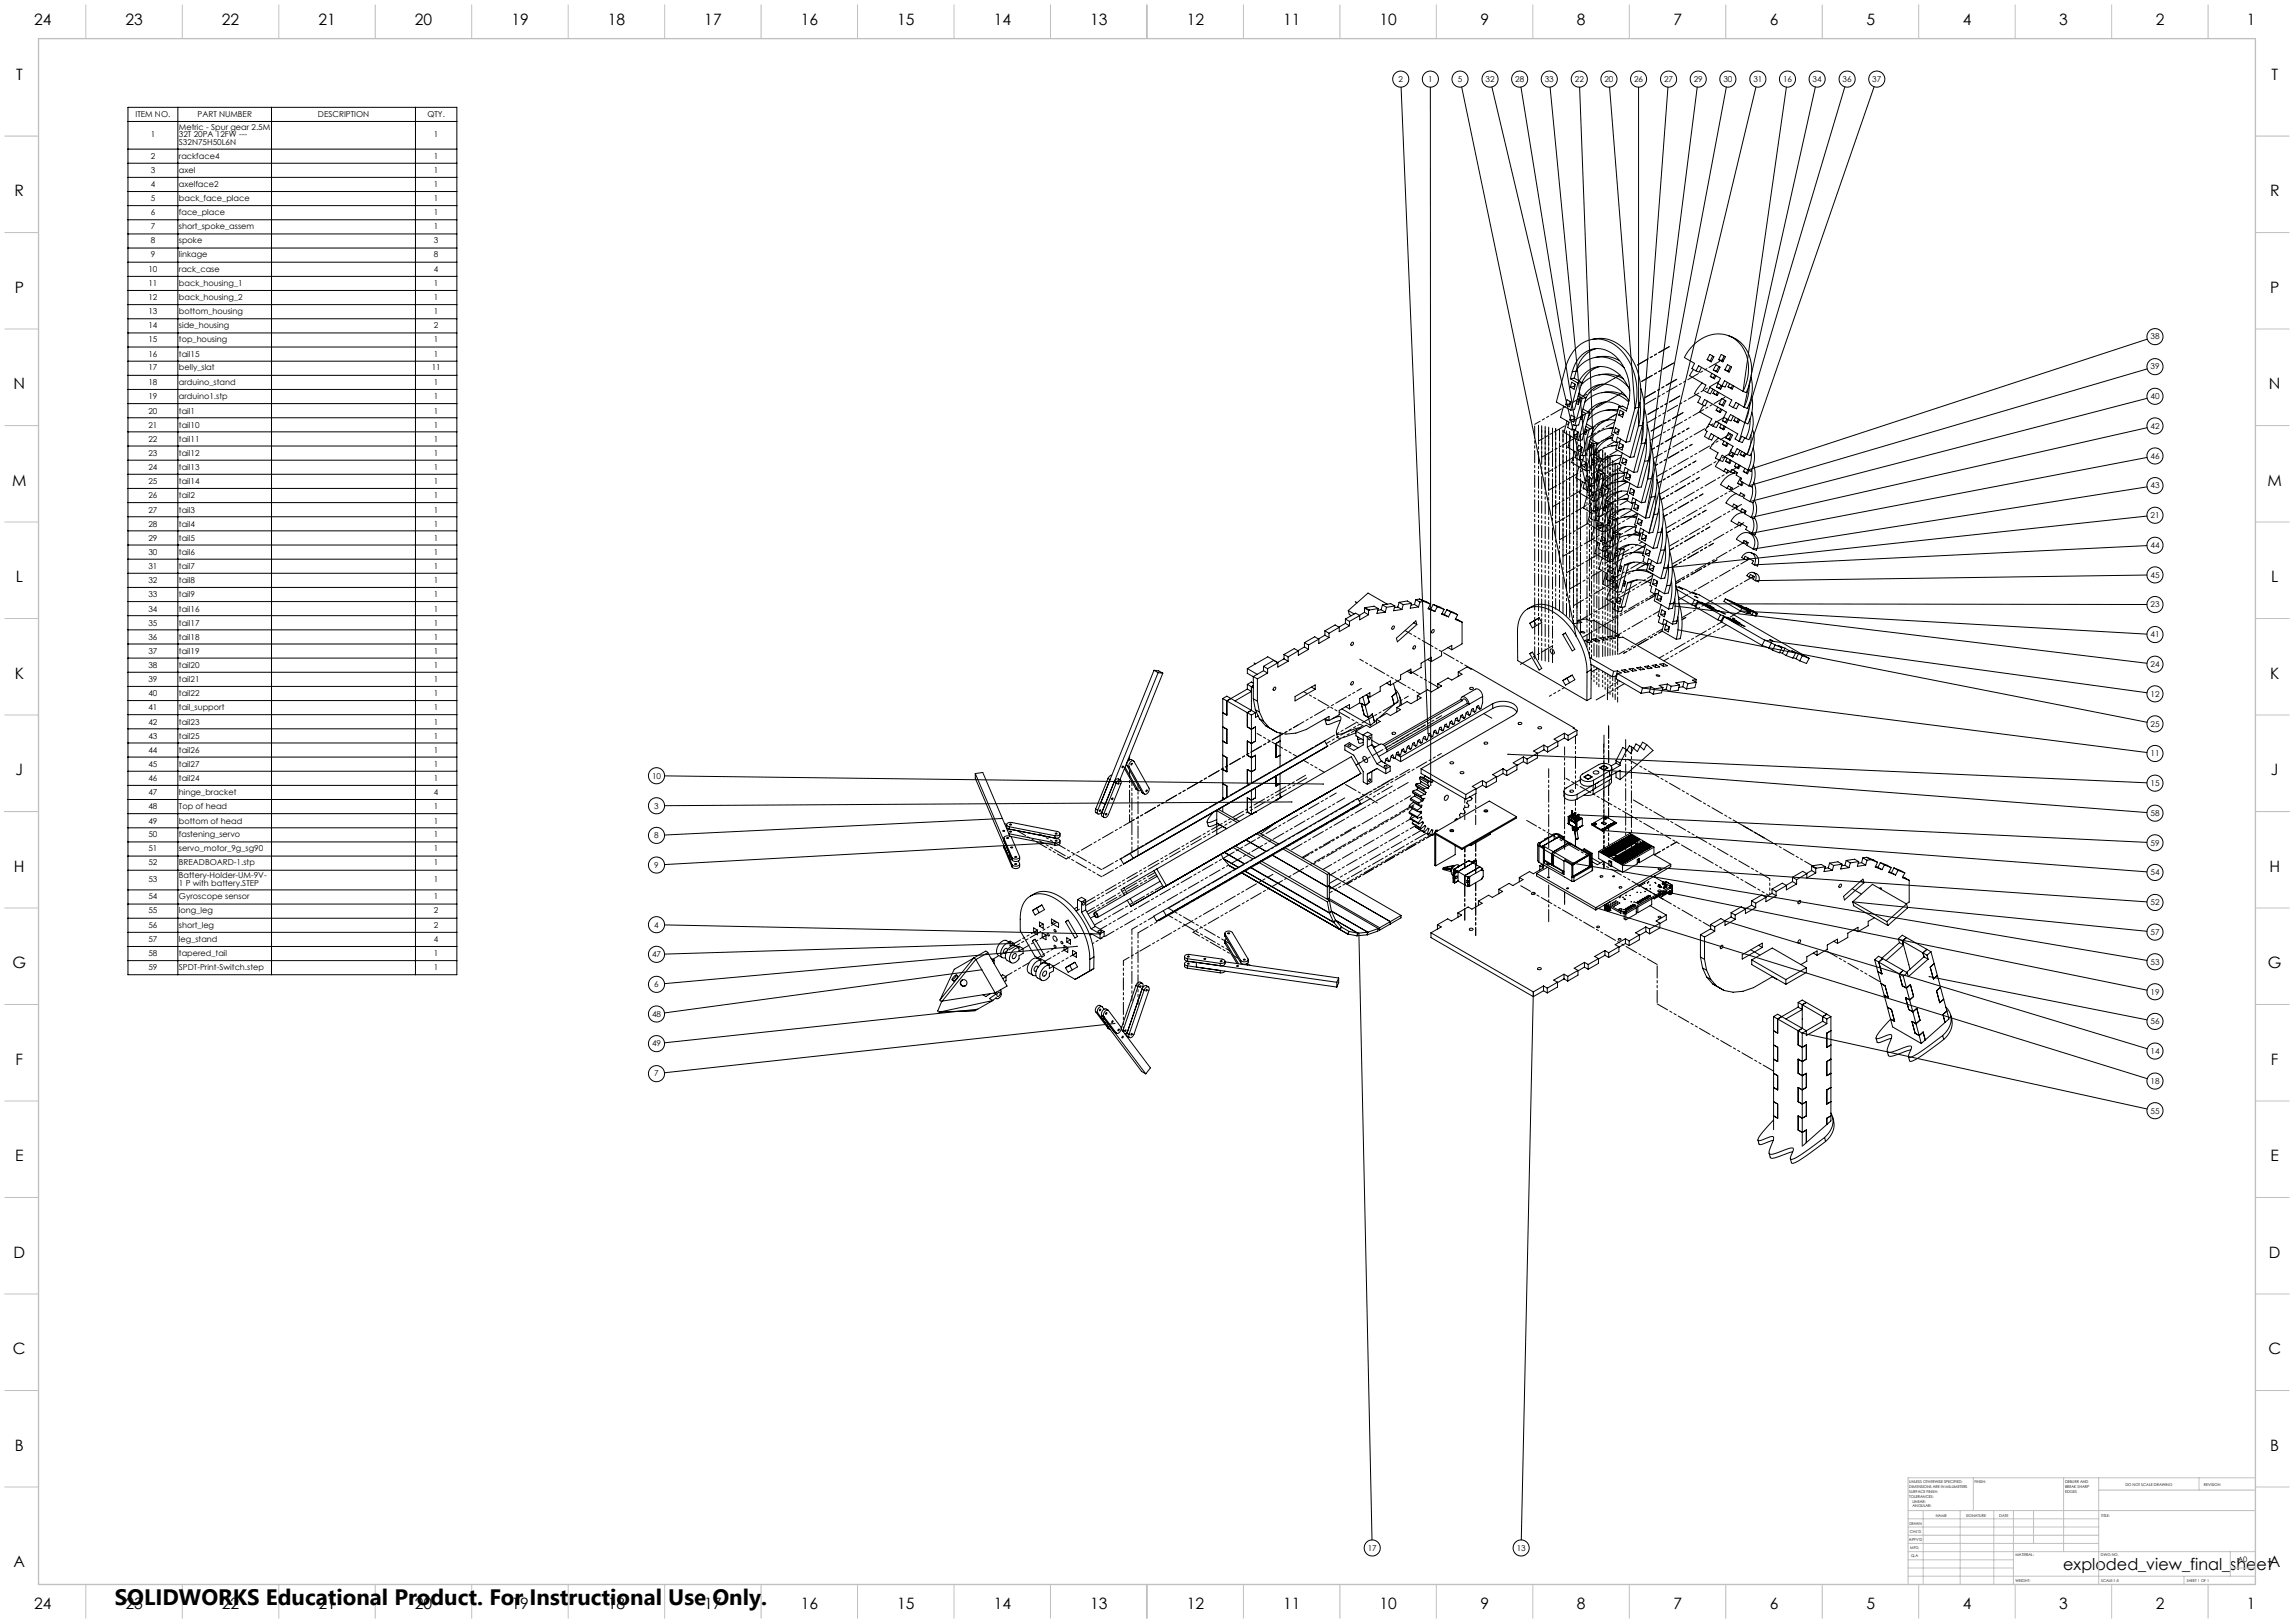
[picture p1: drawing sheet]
<svg xmlns="http://www.w3.org/2000/svg" width="1189mm" height="841mm" viewBox="0 0 1189 841" stroke-linecap="round" stroke-linejoin="round" font-family="sans-serif">
<defs><g id="words">
<text font-size="11.6" x="59" y="832">SOLIDWORKS Educational Product. For Instructional Use Only.</text>
<text font-size="8.5" x="1069" y="814">exploded_view_final_sheetA</text>
<g font-size="8.1">
<text x="18" y="13">24</text>
<text x="65" y="13">23</text>
<text x="115" y="13">22</text>
<text x="165" y="13">21</text>
<text x="215" y="13">20</text>
<text x="265" y="13">19</text>
<text x="315" y="13">18</text>
<text x="365" y="13">17</text>
<text x="415" y="13">16</text>
<text x="465" y="13">15</text>
<text x="515" y="13">14</text>
<text x="565" y="13">13</text>
<text x="615" y="13">12</text>
<text x="665" y="13">11</text>
<text x="715" y="13">10</text>
<text x="767" y="13">9</text>
<text x="817" y="13">8</text>
<text x="867" y="13">7</text>
<text x="917" y="13">6</text>
<text x="967" y="13">5</text>
<text x="1017" y="13">4</text>
<text x="1067" y="13">3</text>
<text x="1117" y="13">2</text>
<text x="1165" y="13">1</text>
<text x="8" y="41">T</text>
<text x="1177" y="41">T</text>
<text x="8" y="102">R</text>
<text x="1177" y="102">R</text>
<text x="8" y="152">P</text>
<text x="1177" y="152">P</text>
<text x="7" y="202">N</text>
<text x="1176" y="202">N</text>
<text x="6" y="252">M</text>
<text x="1175" y="252">M</text>
<text x="8" y="302">L</text>
<text x="1177" y="302">L</text>
<text x="8" y="352">K</text>
<text x="1177" y="352">K</text>
<text x="8" y="402">J</text>
<text x="1177" y="402">J</text>
<text x="7" y="452">H</text>
<text x="1176" y="452">H</text>
<text x="6" y="502">G</text>
<text x="1175" y="502">G</text>
<text x="8" y="552">F</text>
<text x="1177" y="552">F</text>
<text x="8" y="602">E</text>
<text x="1177" y="602">E</text>
<text x="7" y="652">D</text>
<text x="1176" y="652">D</text>
<text x="7" y="702">C</text>
<text x="1176" y="702">C</text>
<text x="8" y="752">B</text>
<text x="1177" y="752">B</text>
<text x="7" y="812">A</text>
<text x="18" y="834">24</text>
<text x="65" y="834">23</text>
<text x="115" y="834">22</text>
<text x="165" y="834">21</text>
<text x="215" y="834">20</text>
<text x="265" y="834">19</text>
<text x="315" y="834">18</text>
<text x="365" y="834">17</text>
<text x="415" y="834">16</text>
<text x="465" y="834">15</text>
<text x="515" y="834">14</text>
<text x="565" y="834">13</text>
<text x="615" y="834">12</text>
<text x="665" y="834">11</text>
<text x="715" y="834">10</text>
<text x="767" y="834">9</text>
<text x="817" y="834">8</text>
<text x="867" y="834">7</text>
<text x="917" y="834">6</text>
<text x="967" y="834">5</text>
<text x="1017" y="834">4</text>
<text x="1067" y="834">3</text>
<text x="1117" y="834">2</text>
<text x="1165" y="834">1</text>
</g>
<g font-size="4.2">
<text x="725" y="42">2</text>
<text x="740" y="42">1</text>
<text x="756" y="42">5</text>
<text x="770" y="42">32</text>
<text x="785" y="42">28</text>
<text x="801" y="42">33</text>
<text x="816" y="42">22</text>
<text x="832" y="42">20</text>
<text x="847" y="42">26</text>
<text x="863" y="42">27</text>
<text x="878" y="42">29</text>
<text x="893" y="42">30</text>
<text x="909" y="42">31</text>
<text x="924" y="42">16</text>
<text x="940" y="42">34</text>
<text x="955" y="42">36</text>
<text x="970" y="42">37</text>
<text x="70" y="61">ITEM NO.</text>
<text x="102" y="61">PART NUMBER</text>
<text x="165" y="61">DESCRIPTION</text>
<text x="222" y="61">QTY.</text>
<text x="78" y="71">1</text>
<text x="93" y="67">Metric - Spur gear 2.5M</text>
<text x="93" y="71">32T 20PA 12FW ---</text>
<text x="225" y="71">1</text>
<text x="93" y="75">S32N75H50L6N</text>
<text x="78" y="82">2</text>
<text x="93" y="82">rackface4</text>
<text x="225" y="82">1</text>
<text x="78" y="90">3</text>
<text x="93" y="90">axel</text>
<text x="225" y="90">1</text>
<text x="78" y="97">4</text>
<text x="93" y="97">axelface2</text>
<text x="225" y="97">1</text>
<text x="78" y="104">5</text>
<text x="93" y="104">back_face_place</text>
<text x="225" y="104">1</text>
<text x="78" y="111">6</text>
<text x="93" y="111">face_place</text>
<text x="225" y="111">1</text>
<text x="78" y="119">7</text>
<text x="93" y="119">short_spoke_assem</text>
<text x="225" y="119">1</text>
<text x="78" y="126">8</text>
<text x="93" y="126">spoke</text>
<text x="225" y="126">3</text>
<text x="78" y="133">9</text>
<text x="93" y="133">linkage</text>
<text x="225" y="133">8</text>
<text x="77" y="141">10</text>
<text x="93" y="141">rack_case</text>
<text x="225" y="141">4</text>
<text x="77" y="148">11</text>
<text x="93" y="148">back_housing_1</text>
<text x="225" y="148">1</text>
<text x="77" y="155">12</text>
<text x="93" y="155">back_housing_2</text>
<text x="225" y="155">1</text>
<text x="77" y="163">13</text>
<text x="93" y="163">bottom_housing</text>
<text x="225" y="163">1</text>
<text x="77" y="170">14</text>
<text x="93" y="170">side_housing</text>
<text x="225" y="170">2</text>
<text x="77" y="177">15</text>
<text x="93" y="177">top_housing</text>
<text x="225" y="177">1</text>
<text x="1115" y="176">38</text>
<text x="77" y="185">16</text>
<text x="93" y="185">tail15</text>
<text x="225" y="185">1</text>
<text x="77" y="192">17</text>
<text x="93" y="192">belly_slat</text>
<text x="224" y="192">11</text>
<text x="1115" y="191">39</text>
<text x="77" y="200">18</text>
<text x="93" y="200">arduino_stand</text>
<text x="225" y="200">1</text>
<text x="77" y="207">19</text>
<text x="93" y="207">arduino1.stp</text>
<text x="225" y="207">1</text>
<text x="1115" y="207">40</text>
<text x="77" y="214">20</text>
<text x="93" y="214">tail1</text>
<text x="225" y="214">1</text>
<text x="77" y="222">21</text>
<text x="93" y="222">tail10</text>
<text x="225" y="222">1</text>
<text x="1115" y="222">42</text>
<text x="77" y="229">22</text>
<text x="93" y="229">tail11</text>
<text x="225" y="229">1</text>
<text x="77" y="236">23</text>
<text x="93" y="236">tail12</text>
<text x="225" y="236">1</text>
<text x="1115" y="238">46</text>
<text x="77" y="244">24</text>
<text x="93" y="244">tail13</text>
<text x="225" y="244">1</text>
<text x="77" y="251">25</text>
<text x="93" y="251">tail14</text>
<text x="225" y="251">1</text>
<text x="1115" y="253">43</text>
<text x="77" y="258">26</text>
<text x="93" y="258">tail2</text>
<text x="225" y="258">1</text>
<text x="77" y="266">27</text>
<text x="93" y="266">tail3</text>
<text x="225" y="266">1</text>
<text x="1115" y="268">21</text>
<text x="77" y="273">28</text>
<text x="93" y="273">tail4</text>
<text x="225" y="273">1</text>
<text x="77" y="280">29</text>
<text x="93" y="280">tail5</text>
<text x="225" y="280">1</text>
<text x="77" y="288">30</text>
<text x="93" y="288">tail6</text>
<text x="225" y="288">1</text>
<text x="1115" y="284">44</text>
<text x="77" y="295">31</text>
<text x="93" y="295">tail7</text>
<text x="225" y="295">1</text>
<text x="1115" y="299">45</text>
<text x="77" y="302">32</text>
<text x="93" y="302">tail8</text>
<text x="225" y="302">1</text>
<text x="77" y="310">33</text>
<text x="93" y="310">tail9</text>
<text x="225" y="310">1</text>
<text x="77" y="317">34</text>
<text x="93" y="317">tail16</text>
<text x="225" y="317">1</text>
<text x="1115" y="315">23</text>
<text x="77" y="324">35</text>
<text x="93" y="324">tail17</text>
<text x="225" y="324">1</text>
<text x="77" y="332">36</text>
<text x="93" y="332">tail18</text>
<text x="225" y="332">1</text>
<text x="1115" y="330">41</text>
<text x="77" y="339">37</text>
<text x="93" y="339">tail19</text>
<text x="225" y="339">1</text>
<text x="77" y="346">38</text>
<text x="93" y="346">tail20</text>
<text x="225" y="346">1</text>
<text x="1115" y="346">24</text>
<text x="77" y="354">39</text>
<text x="93" y="354">tail21</text>
<text x="225" y="354">1</text>
<text x="77" y="361">40</text>
<text x="93" y="361">tail22</text>
<text x="225" y="361">1</text>
<text x="1115" y="361">12</text>
<text x="77" y="368">41</text>
<text x="93" y="368">tail_support</text>
<text x="225" y="368">1</text>
<text x="77" y="376">42</text>
<text x="93" y="376">tail23</text>
<text x="225" y="376">1</text>
<text x="1115" y="377">25</text>
<text x="77" y="383">43</text>
<text x="93" y="383">tail25</text>
<text x="225" y="383">1</text>
<text x="77" y="390">44</text>
<text x="93" y="390">tail26</text>
<text x="225" y="390">1</text>
<text x="1115" y="392">11</text>
<text x="77" y="398">45</text>
<text x="93" y="398">tail27</text>
<text x="225" y="398">1</text>
<text x="77" y="405">46</text>
<text x="93" y="405">tail24</text>
<text x="225" y="405">1</text>
<text x="338" y="403">10</text>
<text x="1115" y="407">15</text>
<text x="77" y="412">47</text>
<text x="93" y="412">hinge_bracket</text>
<text x="225" y="412">4</text>
<text x="77" y="419">48</text>
<text x="93" y="419">Top of head</text>
<text x="225" y="419">1</text>
<text x="339" y="419">3</text>
<text x="1115" y="423">58</text>
<text x="77" y="427">49</text>
<text x="93" y="427">bottom of head</text>
<text x="225" y="427">1</text>
<text x="77" y="434">50</text>
<text x="93" y="434">fastening_servo</text>
<text x="225" y="434">1</text>
<text x="339" y="434">8</text>
<text x="77" y="441">51</text>
<text x="93" y="441">servo_motor_9g_sg90</text>
<text x="225" y="441">1</text>
<text x="1115" y="438">59</text>
<text x="77" y="448">52</text>
<text x="93" y="448">BREADBOARD-1.stp</text>
<text x="225" y="448">1</text>
<text x="339" y="450">9</text>
<text x="93" y="455">Battery-Holder-UM-9V-</text>
<text x="1115" y="454">54</text>
<text x="77" y="457">53</text>
<text x="93" y="459">1 P with battery.STEP</text>
<text x="225" y="457">1</text>
<text x="77" y="466">54</text>
<text x="93" y="466">Gyroscope sensor</text>
<text x="225" y="466">1</text>
<text x="77" y="473">55</text>
<text x="93" y="473">long_leg</text>
<text x="225" y="473">2</text>
<text x="1115" y="469">52</text>
<text x="77" y="481">56</text>
<text x="93" y="481">short_leg</text>
<text x="225" y="481">2</text>
<text x="339" y="481">4</text>
<text x="1115" y="484">57</text>
<text x="77" y="488">57</text>
<text x="93" y="488">leg_stand</text>
<text x="225" y="488">4</text>
<text x="77" y="495">58</text>
<text x="93" y="495">tapered_tail</text>
<text x="225" y="495">1</text>
<text x="338" y="496">47</text>
<text x="77" y="503">59</text>
<text x="93" y="503">SPDT-Print-Switch.step</text>
<text x="225" y="503">1</text>
<text x="1115" y="500">53</text>
<text x="339" y="512">6</text>
<text x="1115" y="515">19</text>
<text x="338" y="527">48</text>
<text x="1115" y="531">56</text>
<text x="338" y="542">49</text>
<text x="1115" y="546">14</text>
<text x="339" y="558">7</text>
<text x="1115" y="562">18</text>
<text x="1115" y="577">55</text>
<text x="709" y="804">17</text>
<text x="786" y="804">13</text>
</g>
<text font-size="3.9" x="1160" y="810">A0</text>
<g font-size="2">
<text x="990" y="769">UNLESS OTHERWISE SPECIFIED:</text>
<text x="990" y="771">DIMENSIONS ARE IN MILLIMETERS</text>
<text x="990" y="774">SURFACE FINISH:</text>
<text x="1023" y="769">FINISH:</text>
<text x="1070" y="768">DEBURR AND</text>
<text x="1070" y="771">BREAK SHARP</text>
<text x="1070" y="773">EDGES</text>
<text x="1102" y="770">DO NOT SCALE DRAWING</text>
<text x="1142" y="770">REVISION</text>
<text x="990" y="776">TOLERANCES:</text>
<text x="991" y="779">LINEAR:</text>
<text x="991" y="781">ANGULAR:</text>
<text x="1019" y="786">SIGNATURE</text>
<text x="1036" y="786">DATE</text>
<text x="1089" y="786">TITLE:</text>
<text x="990" y="790">DRAWN</text>
<text x="1003" y="786">NAME</text>
<text x="990" y="794">CHK'D</text>
<text x="989" y="798">APPV'D</text>
<text x="990" y="803">MFG</text>
<text x="991" y="807">Q.A</text>
<text x="1045" y="807">MATERIAL:</text>
<text x="1089" y="807">DWG NO.</text>
<text x="1045" y="820">WEIGHT:</text>
<text x="1089" y="820">SCALE:1:5</text>
<text x="1133" y="820">SHEET 1 OF 1</text>
</g>
</g></defs>
<g fill="none" stroke="#000" stroke-width=".52">
<path d="M66 56h171v449h-171zM92 56v449M141 56v449M215 56v449M726 45l14 335M741 45l1 362M758 45l59 285M773 45l50 210M788 45l28 173M803 45l22 219M819 45l9 238M834 45l13 166"/>
<path d="M849 45v176M865 45l-14 185M880 45l-26 203M895 45l-42 223M910 45l-55 231M926 45l-23 158M941 45l-37 166M956 45l-55 184M971 45l-65 190M66 63h171M66 77h171M66 85h171"/>
<path d="M66 92h171M66 99h171M66 107h171M66 114h171M66 121h171M66 129h171M66 136h171M66 143h171M66 151h171M66 158h171M66 165h171M66 173h171"/>
<path d="M66 180h171M825 176a20 20 0 0 1 23 14 34 34 0 0 1 1 21M896 174a19 19 0 0 1 11 26l-2 3h-2M1113 176l-207 68M66 187h171M66 195h171M814 196l4 3M815 198l2 1-1 3-2-1zM815 193a14 14 0 0 1 17-12 25 25 0 0 1 11 32l-4-2M815 193l-1 3M816 196h-2M816 196l4 2"/>
<path d="M816 199v1M817 192l-2 1M817 192l-1 4M818 199l-4 14M819 197a13 13 0 0 1 22-2l4 7M819 200a15 15 0 0 1 25 0M820 198l-2 1M820 198l-4 14-2 1M827 185a16 16 0 0 1 12 2M827 181a15 15 0 0 0-10 11M829 194a16 16 0 0 1 12 2M829 190a14 14 0 0 0-9 9"/>
<path d="M831 199a13 13 0 0 0-9 7M842 191a15 15 0 0 0-25 1M878 191l-2 4 8 5-1 2 2 1M879 192l-2-1 1-3-5-3a19 19 0 0 1 25-10 21 21 0 0 1 5 28M879 192l1-2 12 6-2 3 2 1M882 190l-1 3-2-1M882 198l-4 6 3 2-1 2 2 2M885 186l1 1M886 184l2 1-1 3-2-2zM886 195l2 1M886 187h1M887 193l-1 2"/>
<path d="M888 185l-2 2M888 192h2M888 196h1M889 194l-1 2M889 189l3 1-2 3-2-1zM889 195v1l-3-1M890 192v1M891 199l-1 1M891 186l1 1M891 190l-1 2M892 200l-1 1M892 184l2 1-1 3-2-2z"/>
<path d="M892 187h1M892 200l2-3 9 6M894 185l-2 2M894 192h2M895 198l-1 3-2-1M895 189l3 1-2 3-2-1zM896 192v1M896 199v1M897 190l-1 2M898 200l-1 1M907 200l-1 6-2 5M908 196a23 23 0 0 1-2 16l-2-1"/>
<path d="M1113 191l-207 61M66 202h171M66 209h171M66 216h171M810 210l-1 6 4 3v2l2 2M812 207l2 1-1 3-1-1zM812 218l-1 6 7 4M814 209l-2 1M814 209h.1M814 208v1M814 215l2 1v3l-2-1zM816 217l-2 1"/>
<path d="M816 217h.1M816 200l-2 1M816 200h.1M816 216v1M818 207h1l-1 3-1-1M818 205l2 1M818 208h-1M818 208h.1M818 204l4 2M818 207v1M820 214l1 1-1 2h-1M820 216h-1"/>
<path d="M820 216h.1M820 206l-4 15M820 213l2 1M820 215v1M820 212l4 2M821 205a13 13 0 0 1 22 1l1 2M822 214l-4 14M822 206h-2M822 206l-4 14-2 1M822 220l4 2M824 214h-2M824 214l-4 14h-2"/>
<path d="M830 203a16 16 0 0 1 13 2M832 208a14 14 0 0 0-9 8M834 218a14 14 0 0 0-9 7M837 218a12 12 0 0 0-11 4M838 213a15 15 0 0 0-15 5M839 212l-7 1M839 211l-4 14h1l-1 3 3 1M839 211l2-1 2 2M840 213l2 1-1 2-2-1zM840 211a12 12 0 0 0-17 2M841 215h-2M841 215h.1"/>
<path d="M841 214h.1M841 214v1M844 208a15 15 0 0 0-23 0M847 211a30 30 0 0 0-14-34 16 16 0 0 0-21 12l-5 19 7 5M847 211l-4 18M849 211l-4 18h-2M849 211h-2M850 208v7l-1 6M850 201a33 33 0 0 1 1 19M852 219v5l-1 6M852 212a33 33 0 0 1 1 18M882 210l1-3 12 7-2 2 3 1"/>
<path d="M883 210l-2 3 6 4-1 3 2 1M885 208l-1 2h-2M885 203l1-2 12 6-2 3 2 1M886 220l-2 3h1l-2 3 3 1M888 202l-1 2-2-1M888 204h1M889 202l-1 2M889 204l1 1M889 213h2M890 200l1 1M890 203l-1 1M890 211l-1 2"/>
<path d="M891 203l-1 2-2-1M891 219l-1 3-2-1M891 209l2 1M891 213l1 1M891 201l1 1M892 212l-1 1M892 220l-1 2M892 212v2l-3-1M892 207l3 1-2 2-2-1zM893 200l-1 2-2-2M893 218l1 1M893 210h.1"/>
<path d="M894 216l-1 2M894 207l-1 3M894 219h1M895 217l-1 2M896 217l1-2 7 4M896 200l1 1M896 218l-1 1-2-1M897 201h1M898 216l-1 2-1-1M899 200l-1 2-2-2M899 218l1 1M900 216l-1 2"/>
<path d="M900 219h1M901 217l-1 2M901 209l-1 3-2-1M902 218l-1 1-2-1M904 211l-4-2-2 2M907 209l-1 5-2 5M907 217v5l-2 5M908 205a21 21 0 0 1-2 15l-2-1M908 214a19 19 0 0 1-2 14l-1-1M1113 206l-206 54M66 224h171M66 231h171"/>
<path d="M66 238h171M814 226l-1 6 4 2-1 3 2 1M816 223l2 1-1 2-1-1zM816 234l-1 6 7 4M816 221l-1-1v3M817 220v2l-2 1M817 225h-1M817 225h1M818 224l-1 1M818 231l2 1-1 2-2-1zM820 233h-3M820 233h.1"/>
<path d="M820 232v1M820 236h-1l-1 2M820 239l2 1-1 2-1-1zM821 236l-1 2h-2M822 222l1 1-1 2h-1M822 240l-1 1M822 224h-1M822 224h.1M822 221l2 1M822 223v1M824 230l1 1-1 2h-1M824 222l-4 14"/>
<path d="M824 232h-1M824 232h.1M824 229l2 1M824 230v2M824 228l4 2M826 238l1 1-1 2-1-1M826 230l-4 14M826 222h-2M826 222l-4 14h-2M826 237l2 1M826 240h-1M826 240h.1"/>
<path d="M826 235h.1M826 235l4 3M826 238v2M828 230h-2M828 230l-4 14h-2M828 238l-4 14M830 238l-4 14h-2M830 238h-2M836 227a14 14 0 0 0-10 8M836 227a12 12 0 0 0-9 4M836 222a15 15 0 0 0-12 6M836 222h-2"/>
<path d="M837 236a14 14 0 0 0-8 7M837 222l2 1v2l-2-1zM838 231a15 15 0 0 0-11 5M838 231h-3M838 229l-1 4 8 4M839 224h-2M839 224h.1M839 223v1M839 230l2 1v2l-2-1zM840 227v2h-2M840 236a12 12 0 0 0-10 3M841 232h-2"/>
<path d="M841 232h.1M841 235l-2 6h1l-1 3 3 1M841 231h.1M841 237l2 1v3l-2-1zM841 231v1M843 240h-2M843 240h.1M843 229l-5-2v2M843 238v2M849 221l-4 16M851 230l-4 15M851 220l-2 1"/>
<path d="M851 220l-4 17h-2M852 239l-3 14M853 230h-2M853 230l-4 14-2 1M853 227v6l-1 6M854 220a34 34 0 0 1 0 19M854 239h-2M854 239l-3 13-2 1M855 237v5l-1 6M855 229a34 34 0 0 1 1 19M857 238a33 33 0 0 1 1 19M886 227l1-2 11 6-2 5"/>
<path d="M888 221l1-3 12 7-2 2 2 2M888 226l-1 2-1-1M891 227l-5 5 4 3-1 2 2 2M891 239l-2 3 5 2M891 239l2-3 13 8M891 222h2M893 230l1 1M893 222l1 1M894 229l-1 1M894 221l-1 1M894 237l-1 2h-2M894 221l-1 2-2-1"/>
<path d="M894 239l2 1M894 231h1M895 227l1 1M895 229l-1 2M895 237l-1 2M896 230l-1 1-2-1M896 224l2 1-1 3-2-1zM896 236h2M896 240h1M896 228h1M897 238l-1 2M897 234l2 1"/>
<path d="M897 239v1l-3-1M897 233h.1M897 225l-1 3M898 236v1M898 235v1M899 235l-1 2-2-1M899 235l1-3 6 3M902 233l-1 3-2-1M902 236h2M903 234l-1 2M904 236v1M904 236h.1"/>
<path d="M904 235v1M904 227l-1 2h-2M905 227l-2-1-2 3M905 235l-1 2-2-1M908 225l-1 6-1 4M908 235l-1 4-1 5M908 222a17 17 0 0 1-1 14l-1-1M909 232a16 16 0 0 1-1 12h-2M1113 237l-205 39M1113 222l-205 46M66 246h171M66 253h171"/>
<path d="M818 242l-1 6 4 2v3l2 1M820 250l-1 5 7 5M821 241h-1M821 241h1M822 246l2 2v2l-2-1zM822 258l-1 5 4 3v3l2 1M824 249h-2M824 249h.1M824 247v2M824 254l2 1-1 3-2-1zM824 252l-1-1v3M825 252v2h-2"/>
<path d="M825 256l-2 1M825 256l1 1M826 255l-1 1M828 246v3l-1-1M828 247h-1M828 247v1M828 245l2 1M828 246v1M828 243l4 2M830 254h1l-1 3-1-1M830 246l-4 14M830 252l2 2"/>
<path d="M830 255h-1M830 255h.1M830 254v1M831 251l-1 1M831 251l3 2M832 245l-2 1M832 245l-4 14-2 1M832 254l-4 14M833 260h-1M833 260l3 1M834 253l-2 1M834 253l-4 14-2 1"/>
<path d="M839 245l-5 3-3 3M839 240l-5 1-4 3M839 240h-2M840 254l-3 2-4 4M842 245a12 12 0 0 0-11 4M842 245l-1 3 8 5M843 249l-4 1M843 245l2 1v3l-2-1zM844 250a14 14 0 0 0-12 2M844 259h-5l-4 2M844 255a12 12 0 0 0-11 3M844 258l-4 1"/>
<path d="M844 243v2h-2M845 247l-2 1M845 247v1M845 246v1M845 250l-2 6 1 1-1 2 3 2M845 253l2 1v3l-2-1zM847 255l-2 1M847 255h.1M847 245l-5-3v3M847 254v1M848 259v1l-2 1M854 248l-3 13"/>
<path d="M856 258l-3 10M856 248h-2M856 248l-3 12-2 1M857 245v6l-1 7M858 257l-3 11h-2M858 257l-2 1M858 256v5l-1 6M859 248a33 33 0 0 1 0 18M860 257a33 33 0 0 1 1 19M894 244v-1l3 2M895 253l1-1 2 1-1 1 5 3M896 244l-1 1-1-1"/>
<path d="M897 245l1-2 3 2-1 1 3 2-1 1 4 3M897 253v1l-2-1M899 242h2M899 244v1h-2M900 240l-1 2M900 256l-3 2-2 3 3 2M900 245a10 10 0 0 0-8 6l3 2M901 250l1 1M901 242v1M901 241v1M902 257v-2l2 2v1l3 2M902 241l-1 2-2-1"/>
<path d="M902 251h1M903 248h-1l-1 2M903 250l-1 1M904 250l-1 2-2-2M904 244l1 1M904 256l-1 1h-1M904 243v1M905 245h1M906 244l-1 1M907 244l-1 2-2-2M907 260l2 1M908 243v5l-2 4"/>
<path d="M908 252v4l-1 4M909 241a14 14 0 0 1-1 11h-2M909 250a12 12 0 0 1 0 11M909 259a10 10 0 0 1 0 10l-1-1M1113 252l-204 32M66 260h171M66 268h171M66 275h171M824 265l-1 6 7 4M826 262l2 1v3l-2-1zM826 273l-1 6 4 3-1 2 3 2M828 264l-2 1"/>
<path d="M828 264v1M828 263v1M828 268l-1-1v3M828 270l2 1v3l-2-1zM829 267v3h-2M830 272l-2 1M830 272h.1M830 271v1M830 278l2 1v3l-2-2zM832 262h1l-1 3-1-1M832 279v1M832 263h-1"/>
<path d="M832 263h.1M832 260l2 1M832 262v1M833 263h-1M834 269l1 1-1 2h-1M834 261l-4 14M834 271h-1M834 271h.1M834 268l2 1M834 270v1M836 277v1v2h-1M836 268h-2"/>
<path d="M836 268l2 1M836 279h-1M836 279h.1M836 261h-2M836 261l-4 14h-2M836 269l-4 14M836 276l2 1M836 278v1M838 277l-4 14M838 269h-2M838 269l-4 14h-2M838 276h-2"/>
<path d="M838 276l2 1M840 277h-2M840 277l-4 14h-2M842 264l-3 1-3 3M844 273l-3 1-3 2M846 264a12 12 0 0 0-12 3M846 261l-1 3 8 4M847 261l2 1v3l-2-1zM848 273a12 12 0 0 0-12 3M848 268a15 15 0 0 0-10 1M848 268h-6M849 263l-2 1"/>
<path d="M849 263h.1M849 266l-2 6h1l-1 3 3 1M849 262v1M849 269l2 1v2l-2-1zM850 278a14 14 0 0 0-11 1M850 277h-6M850 276l-1 4 8 4M851 271h-2M851 271h.1M851 261l-5-3v3M851 270v1M852 275v1h-2"/>
<path d="M853 279h-2M853 279h.1M853 278v1M853 278h.1M853 278v2l-2-1M853 278l-2-1v2M855 276l-5-2v2M857 267l-2 9M859 276l-2 8M859 266l-2 1M859 266l-2 10h-2M860 264v6l-1 6"/>
<path d="M861 276h-2M861 276l-2 8h-2M862 274v5l-1 6M862 266a34 34 0 0 1 1 19M864 276a34 34 0 0 1 0 18M898 263l1-2 2 1-1 2 2 1M900 262v1h-2M901 272v-1l4 2v1l3 2M902 265l1-1 2 1-1 1 4 2M903 271l-1 2-1-1M904 265v1l-2-1M905 266a7 7 0 0 0-8 4l4 2"/>
<path d="M907 276a6 6 0 0 1 3 9l-1-1M908 268a9 9 0 0 1 0 8M909 261v3l-1 4M909 268a8 8 0 0 1 1 9l-2-1M1113 267l-251 27M66 282h171M66 290h171M66 297h171M828 283l-1 4 7 4M828 281v2M830 289l-1 6 4 2-1 3 3 1M832 280h-2"/>
<path d="M832 280h.1M832 286l2 1-1 2-2-1zM832 283h-1v3M833 297l-2 6 7 4M833 283v2l-2 1M833 288h-2M833 288h1M834 287l-1 1M834 294l2 1v2l-2-1zM836 296h-2M836 296h.1M836 295v1"/>
<path d="M836 299h-1v2M837 299v2h-2M838 285l1 1-1 2h-1M838 287h-1M838 287h.1M838 286v1M839 284l1 1M840 293l1 1-1 2h-1M840 285l-4 14M840 295h-1M840 295h.1M840 293v2"/>
<path d="M841 284h-2M841 284l1 1M842 293a12 12 0 0 1 12 0M842 293l-4 14M842 285h-2M842 285l-4 14h-2M843 297a15 15 0 0 1 14 1l-2 5 1 1-1 3 3 1M844 293h-2M844 293l-4 14h-2M845 282l-4 2M847 291l-3 2M852 287a14 14 0 0 0-11 1"/>
<path d="M852 286h-7M852 284a12 12 0 0 0-13 0M853 282l-2 6h1v3l2 1M853 285l2 1v2l-2-1zM853 295l-6 1M854 292l-1 4 8 4M855 287h-2M855 287h.1M855 286v1M855 292l2 2v2l-2-1zM856 290v2h-2M857 295h-2"/>
<path d="M857 295h.1M857 293v2M859 292l-5-3v3M861 285l-2 7M862 294l-1 6M863 285h-2M863 285l-2 7h-2M863 283v5l-1 6M864 294h-2M864 294l-1 6h-2M865 293v4l-1 7M865 285a33 33 0 0 1 1 18"/>
<path d="M867 293a33 33 0 0 1 1 20M903 281l-3-2a5 5 0 0 1 7-3 5 5 0 0 1 2 8M903 281l1-1 2 1-1 2 4 1M904 290l-1-1a4 4 0 0 1 5-2 4 4 0 0 1 1 6M904 290l1-2 4 3-1 1 1 1M905 281v1l-2-1M906 289l-1 1h-1M907 299l-2-1a2.6 2.6 0 0 1 4-1 2.6 2.6 0 0 1 1 4M907 299v-1l2 1v1l1 1M908 286a5 5 0 0 1 3 7h-2M909 298l-1 2-1-1M909 297a3 3 0 0 1 2 4h-1"/>
<path d="M1113 283l-204 10M1113 298l-203 3M66 304h171M66 312h171M66 319h171M699 316v2l1 1M699 316l3 2M705 319l-6 3M705 319l-2-1-6 3M707 317l2 2M707 317l-2 2M707 315l2 1"/>
<path d="M707 315v2M708 315l2 1M708 315h-1M708 315l4-1 2 1M709 319l-4 2v-2M709 316v3M710 316h-1M714 315l-4 1M714 315v3l4-1M716 316l2 1M716 316h-2M717 313l2 2"/>
<path d="M717 313l-1 3M717 313h4l2 1M719 315l-1 2M719 313l-10-6-10 9M723 314l-4 1M723 314l-1 2h5M724 315h-1M724 315l3 1M725 312l2 1M725 312l-1 3M725 312l4-1 3 2M727 313v3"/>
<path d="M732 313l-1 2 4-1M732 313h-5M733 313l-2 1M733 313l2 1M734 311l2 1M734 311l-1 2M736 310l-2 1M736 310l2 2M736 310l5 3M736 312l-1 2M738 312h-2M738 312l3 1"/>
<path d="M740 315l2 1M741 313l-1 2 4 2M742 316l2 1M743 313l2 1M743 313l-1 3M743 313l5 3M745 314l3 2M745 314l-1 3M747 318h2M748 316l-1 2 4 2M749 318l2 2M750 316l6 3"/>
<path d="M750 316l2 1M750 316l-1 2M752 317l4 2M752 317l-1 3M756 319l-2 2 4 1M792 316a14 14 0 0 1 18 2 40 40 0 0 1 15 29M835 305l-2 5 4 3-1 3 3 1M836 301l2 2v2l-2-1zM838 304h-2M838 304h.1M838 302v2M838 309l2 1v3l-2-1z"/>
<path d="M840 312h-2M840 312h.1M840 310v2M840 315l-1-1v3M841 315v2h-2M842 301h1l-1 3-1-1M842 302l-1 1M842 302v1M842 301v1M844 302a12 12 0 0 1 12 0M844 302l-4 13M846 302h-2"/>
<path d="M846 302l-4 12-2 1M849 301l-3 1M857 300l2 1-1 3-1-1zM858 308l-1 3 8 5M859 302l-2 1M859 302h.1M859 301v1M859 308l2 1v3l-2-1zM860 306v1l-2 1M861 310l-2 1M861 310h.1M861 313l-2 6 1 1v2l2 2"/>
<path d="M861 309v1M861 316l2 1v3l-2-2zM863 308l-5-3v3M863 318h-2M863 318h.1M863 317v1M864 304l-1 4M866 313h247M866 313l-1 3M866 303l-2 1M866 303l-1 4-2 1M866 301l1 6-1 6"/>
<path d="M868 313h-2M868 313l-1 2-2 1M868 310v6l-1 6M868 314l245 30M869 303a34 34 0 0 1 0 19M869 304l3 1-2-1M869 306l9 5M870 320v5l-1 6M870 309l7 4M870 312a34 34 0 0 1 1 19h-2M870 304l9 4-2-1M870 304h.1"/>
<path d="M877 313l2 1M877 307l4 1 57 33M877 307h.1M878 311h2M878 311l-1 2M878 309l2 1zM879 314h.1M880 311l2 2-2-1M880 311l-1 3M880 312l12 7M880 312l-1 3 11 6M882 312l3 2z"/>
<path d="M883 313h.1M884 314l4 2zM885 313l3 2zM886 314v1M886 314h.1M887 315l4 2zM889 316h.1M891 316l3 2zM892 319h1M892 319l-2 2M892 317h.1M893 319l2 1h-1"/>
<path d="M893 319l-1 3M894 320l21 12M894 320l-2 2 21 12M894 310v2l8 5M894 310l9 5M894 310l12 5h-2M895 320l4 2zM899 313h1zM900 313l-2-1 6 3h-1M900 313h1M900 313h-1M901 313l1 1"/>
<path d="M901 313v1M902 317l211 12M902 314l2 1h-1M902 314v1M903 315l-1 2M903 315l3 2M903 315h.1M904 315l7 3M904 315h.1M906 317l-1-1 2 1M906 317l-1 1-3-1M907 318h.1"/>
<path d="M907 317l-1-1 1 1M907 317l-1 1M907 318l1 1M907 317l-1-1 2 1M907 317l-1 1h-1M908 317h1M908 317l-1 1M909 317l1 1M909 317l-1 2M910 318l-1-1 2 1M910 318v1h-2M911 318l-1 1"/>
<path d="M66 326h171M66 334h171M666 339l2 1M666 339v2M673 337l-5 3M673 337l-2-1-5 3M676 335l2 1M676 335l-3 2M676 333l2 1M676 333v2M678 336l-5 4v-3M678 334v2"/>
<path d="M684 331l-6 3M684 331l-3-1-5 3M687 329l-4 2M687 329l2 1M687 327l2 1M687 327v2M689 328v2M689 330l-5 3v-2M694 325l-5 3M694 325l-2-1-5 3M697 323l-3 2M697 323l2 1"/>
<path d="M697 321l2 1M697 321v2M699 322v2M699 324l-5 3v-2M701 333a.8 .8 0 0 1 0 1 .8 .8 0 0 1-1 0zM722 325v-1a1.1 1.1 0 0 1 1 2 1 1 0 0 1-2 0zM724 331l10-9v2l-10 9zM733 335a.8 .8 0 0 1 1 1 1 1 0 0 1-2 0zM733 323l1 1M742 327l1-1a.8 .8 0 0 1 0 1 .8 .8 0 0 1-1 1zM751 336l1 1M752 337v-3l-5 4v2l-5 3"/>
<path d="M754 321l4 1M758 322v12l-6 3M793 339l1-1 5 8-1 1zM795 322l-2 1M795 322l1 2M798 320l-5 3M798 320l1 3-5 2-1-2M798 320l-3 2M804 336a1.4 1.4 0 0 1 1 1 1.4 1.4 0 0 1 0 2l-1-1zM810 329l1-1 5 8-1 1zM818 321h4l2 1h2l13 7M818 321l2 2h-5"/>
<path d="M818 321v2M820 327l1 1h-1zM821 332h2l2 1h-2zM823 332v1M825 331h2l2 1h-2zM827 331v1M829 331l2-1 2 1-2 1zM831 330v2M833 330h2l2 1h-2zM835 330v1M839 329h-2l2 1h2l38 22M839 329v1"/>
<path d="M862 324l-1 3 8 4M863 324l2 1v2l-2-1zM864 322v1l-2 1M865 326h-2M865 326h.1M865 325v1M867 323l-5-2v3M867 322v1M869 322h-2M869 322v1h-2M870 326l243 48M890 321l2 1"/>
<path d="M892 322h.1M897 320l-1 1M898 322l3 1zM898 320l1 1zM898 321l4 2zM899 322h.1M900 322h.1M901 323l3 2zM902 324h.1M913 334l4 2M915 332l198 27M915 332l3 1"/>
<path d="M915 332l-2 2M917 336l2 1M917 331l2 1zM918 333l2 1M918 333l-1 3M920 334l4 2M920 334l-1 3M922 338l2 1M924 336l-2-1 3 1M924 336l-2 2-3-1M924 339l2 1M925 336l2 1"/>
<path d="M925 336l-1 3M927 337l4 1M927 337l-1 3M931 338l-2-1 3 2M931 338l-2 3-3-1M932 339l2 1M932 339l-1 2M934 340l4 1M934 340l-1 2M66 341h171M66 348h171M66 356h171"/>
<path d="M598 347l2 2M598 347l-29 73M598 347l3 1 2 1M600 349l-29 72M600 349h3M603 349l-23 55M647 346l5 3M647 346v3l3 2M647 355v2M647 357l2 1-9 5M647 357l-9 5M647 355l2 1"/>
<path d="M649 356h1M649 356v12M650 351l2 1M650 351v11M650 354l-1-1-2 2M650 355l-1 1M652 352v11M655 348l-5 3M655 348l2 1M655 345l2 2M655 345v3M657 349l-5 3"/>
<path d="M657 347v2M660 356h1a.8 .8 0 0 1 0 1 .8 .8 0 0 1-1 0zM662 343l-2-1-5 3M662 343l-5 4M666 341l-4 2-5-3-10 6M666 341l2 2M668 343l-6 3v-3M668 340v3M680 356l2 1M701 353a.8 .8 0 0 1 0 1 .8 .8 0 0 1-1 0zM719 354l2 1M720 355h.1"/>
<path d="M721 355v-2l-6 3v2l-5 3M722 354l2 5M723 357a8 8 0 0 1 2 9M724 359l-2 2 1 4M724 359l1 4-10 9M729 348l2 1M731 349v-2l-5 3v2l-5 3M740 342l2 1M742 343v-2l-5 3v2l-6 3M745 354l2 1-5 4-2-2-5 3M745 354v3M756 348v2"/>
<path d="M756 348l4-2 3 1 53 30M756 348l2 1-6 3-1-1-6 3M762 356a.9 .9 0 0 1 1 0 .9 .9 0 0 1 0 1h-1zM812 351l-2 2M812 351l2 3M815 350l1 2-5 3-1-2M815 350l-5 3M815 350l-3 1M823 348a38 38 0 0 0-23-33 10 10 0 0 0-13 11v16l36 21M823 348v15M824 341l12 7M825 344l11 7"/>
<path d="M825 347l-2 1M825 347v15l-2 1M836 348v3M838 350l-2 1M838 350h.1M838 349l13 8M838 349v3l13 7M838 348l2 1h-2M838 348h-2M838 348v2M840 347h2l2 1h-2zM842 347v1"/>
<path d="M844 347l2-1 2 1-2 1zM846 346v2M848 346h2l2 1h-2zM850 346v1M851 357l262 33M851 357v2M852 345h2l2 1-2 1zM854 345v1M855 359h-4M855 359l2 1M856 356l-5 1M856 356l2 1"/>
<path d="M856 356l-1 3M856 345l2-1 2 2h-2zM858 357l-1 3M858 344v2M858 350h2h-1zM860 344h2l2 1h-2zM862 356l-4 1M862 356l-1 3-4 1M862 344v1M864 357l1 1M864 357l-2 1M864 354l-4 1 2 1"/>
<path d="M864 354l2 2M864 354v3M866 356l-1 2M871 355l-5 1M871 355l-1 3h-5M872 356l2 1M872 356h-2M873 353l2 1M873 353l-4 1 2 1M873 353l-1 3M875 354l-1 3M879 354h-4"/>
<path d="M879 354l-1 2-4 1M879 352h-2l2 2M879 352v1M929 341h2M931 341l2 1M938 341l-2 3-3-2M66 363h171M66 370h171M66 378h171M634 362v53M634 377l2 1v7l-2-1M634 362l2 1"/>
<path d="M634 362l2-1 2 1M636 363v8l-2-2M636 363l11 6M638 362l-2 1M638 362l11 6M647 369l2 2M647 369v8l2 1 2-1v7l-2 1-2-1v7l2 2 2-2v8l-2 1-2-1v7v1M649 371v35M649 368l-2 1M649 368l2 1M650 362l2 1M650 362l1 6"/>
<path d="M651 368l2 1M651 368l2 4M651 369v3l1-1M651 369l-2 2M651 369h.1M652 363l1 6M653 369l2 5M653 372l2 2M653 372l3 4M655 374l3 3M656 376l2 1M656 376l4 2"/>
<path d="M663 380v17M671 361l11-6v2l-11 6zM687 373l1 2 7-2M687 372l2 1M687 372v1h1M689 373v-2l-12 7a17 17 0 0 1-19-1M691 372a4 4 0 0 1 4 0l-2 7v1h2l9-3h1M696 367l14 9M698 366l1 1M699 367v-2l-5 3v2l-5 3M703 380l-8 3-2-1v-2M703 379l4 2"/>
<path d="M703 379v2l4 2M706 361l2 5M708 366l1 6M708 366l-3-2 2 7 2 1M708 360l2 1M709 360l1 4-2 2M709 372l2-2 1 4M709 372l1 4M710 361v-2l-5 3v2l-6 3M713 373l2 1-5 3-2-1-5 3M713 373v2M713 373l-3 3"/>
<path d="M722 380a.9 .9 0 0 1 1-1 .9 .9 0 0 1 0 1l-1 1zM724 367l2 1-5 3-2-1-6 3M724 367v2M724 369h.1M726 361v4M735 360l2 2-6 3-2-1-5 3M735 360v3M743 379l2 1M746 378l2 1M748 379l-1-2h-1l-1 3M749 376l1 1M750 377v-2l-1 1-1 3"/>
<path d="M752 374l1 1M753 375l-1-1-2 3M754 373l2 1M756 374l-1-2h-1l-1 3M757 371l2 1M757 363a1.6 1.6 0 0 1 2-2 1.6 1.6 0 0 1 1 1l1 3M757 363h1M757 363l-40 23M758 363a1.6 1.6 0 0 1 2 0 1.6 1.6 0 0 1 1 1M758 363l-40 23M759 372l-1-2-1 1-1 3M760 370l2 1"/>
<path d="M761 364l-42 25M761 364v1M761 365l-42 24M762 371l-1-2h-1l-1 3M763 368l1 1M764 369v-2l-1 1-1 3M765 366l2 1M767 367l-1-1-2 3M768 361a4 4 0 0 0-3-4l-7 4M768 361a9 9 0 0 1-1 6M768 361l-7 4M774 365a10 10 0 0 1 12 2v2l-2 2-47 27"/>
<path d="M774 367a10 10 0 0 1 12 2M774 365l-48 27M774 365v2M774 367l-48 28M787 375a.9 .9 0 0 1 1-1 .9 .9 0 0 1 1 1h-2zM797 377a.9 .9 0 0 1 1-1 1.1 1.1 0 0 1 1 2h-1zM811 380l2 1M811 380l-6 3 2 1M811 380v2M816 377v1M816 377h-1l2 1M817 378v3l-4 3"/>
<path d="M817 378l-4 3M66 385h171M66 392h171M66 400h171M583 398l6 11M583 397l7 12M584 397h1M584 397l8 14M585 393v1M585 397a2.1 2.1 0 0 1 1-2 2.1 2.1 0 0 1 2 0l8 13a2.1 2.1 0 0 1-1 3 2.1 2.1 0 0 1-2 0M585 397l8 14M587 394a2.2 2.2 0 0 0-2 0 2.2 2.2 0 0 0-1 3"/>
<path d="M634 391l2 2v7l-2-1M663 384l-2 1v8l2-2M688 387l-1-3-101 58M688 387l-106 61M688 387l-5 3M697 386v3l5 2 5 9v5l2 1M697 386l2-1 5 3M699 386h1l-1 1zM704 383v2h3M704 382a.8 .8 0 0 0 0 1 .8 .8 0 0 0 1 0M707 381v5l-5 3-5-3M707 381l2 1"/>
<path d="M707 392a1.8 1.8 0 0 1 2 1 1.8 1.8 0 0 1-1 2 2.2 2.2 0 0 1-1-3zM709 382v5M709 387l5 9M711 384l4 2M711 386l-2 1M711 386l5 8M711 381l-2 1M711 381l-2-2-2 2M711 381v5M711 400v5l-2 1M711 400l-2 1M711 386l2 1"/>
<path d="M712 388l3-2a3 3 0 0 1 4 3M712 399h.1M714 396l4 2M714 398l4 3M714 398l-5 3M714 398l-3 2M716 394l-2 2M716 394l5 3M716 395h.1M718 394l2 1M718 398v3M719 389l-4 3"/>
<path d="M720 395l-1-2h-1v3M721 397v3l-3 1M721 397l-3 1M721 392l2 1M723 393l-1-2-1 1-1 3M723 393l3 2M724 391l2 1M724 391h1M725 391v-1h-1l-1 3M726 392v3M727 389l1 1M728 390l-1-2-2 3"/>
<path d="M729 387l2 1M731 388l-1-2-1 1-1 3M732 386l2 1M734 387l-1-2h-1l-1 3M735 384l1 1M736 385v-2l-1 1-1 3M737 398l23 14M737 398v3l23 13M738 382l1 1M739 383v-1h-1l-2 3M740 381l2 1M742 382l-1-2-2 3"/>
<path d="M745 380l-1-2-1 1-1 3M752 395a.9 .9 0 0 1 1 0 .9 .9 0 0 1 0 1h-1zM757 400h2a.8 .8 0 0 1-1 1 .8 .8 0 0 1-1-1zM769 385a.9 .9 0 0 1 1-1 .9 .9 0 0 1 1 1h-2zM779 398l2 1M779 398l-5 3 2 2M779 398v3M781 399v3M782 391l331 15M786 396l-5 3M786 396v3l-5 3M790 392l-6 3 2 1"/>
<path d="M790 392l2 1M790 395l-4 2M790 392v3M790 395l2 1M792 393v3M797 390l-5 3M797 390v3l-5 3M800 386v3M800 386l2 1M800 386l-5 3 2 1M800 389l-3 1M800 389l2 1"/>
<path d="M802 387v3M807 384l-5 3M807 384v3l-5 3M811 382l-4 2M811 382l2 2M813 381v3M826 400a1.4 1.4 0 0 1 2-1 1.4 1.4 0 0 1 0 2 1.4 1.4 0 0 1-1 0 1.4 1.4 0 0 1-1-1zM831 399l282 22M831 397l-2 1 2 1 2-1M833 398l-2 1M833 398l-2-1-2 1 2 1M834 399a2 2 0 0 0 1-2 2 2 0 0 0-2-1h-4l-9 5a2 2 0 0 0-1 3 2 2 0 0 0 3 1l4-1"/>
<path d="M834 399l-8 5M834 399v3M835 398v3l-1 1M838 395l2 2M838 395l-3 2M838 394l2 1M838 394v1M840 395v2M840 397l-5 2M843 389l-3 6M843 389l-2-2-3 7M847 388l-2 2-2-1"/>
<path d="M847 388l-2-2-2 3M850 387l-1 2-2-1M850 387l-2-2-1 3M853 386l-1 3-2-2M853 386l4 3-17 15M853 386l-2-1-1 2M66 407h171M66 414h171M344 402l342 4M505 401v2l18 42M505 401l20 45M505 401l4-1 14 33"/>
<path d="M568 419v2l1 1M568 419l1 1M571 416l2 1-2 4a1.1 1.1 0 0 1-2 1 1.1 1.1 0 0 1 0-2M574 403l1 1M574 403l-6 16M576 402l-2 1M579 406a1.4 1.4 0 0 1 0-2 1.4 1.4 0 0 1 2 1l-6 17a1.4 1.4 0 0 1-2 2 1.3 1.3 0 0 1-1-2M579 406l-7 16M581 404h-2l-2 1 2 1M589 409l1 1M589 409h1M590 409h1"/>
<path d="M592 411l1 1M592 411h1M634 418v3M634 406l2 1v6M634 413l1 1M649 409v13M651 408v5l-2 2-2-2v8l2 1M661 415h.1M661 402v5l2-1M663 412l1 1M663 401v12l-2 2M670 416l-326 1"/>
<path d="M688 411h.1M688 411h-1M705 416l-106 61-1-2 5-3M705 416l-1-2-101 58M705 416l-5 3M705 401l-119 69M705 401l-1 1M705 401l-5-9-100 58M709 401v5M710 404v1zM730 417v1l5 3M730 417l5 3"/>
<path d="M731 414l4 3M731 414l4 2M732 411l5 3M732 411l4 2M732 419l-2 2M732 410v1M732 410l5 2M733 416l-3 1M733 416l4 2M733 415v1M733 413l-2 1M733 413l4 2"/>
<path d="M733 412v1M734 407l1 1M734 407l4 2M734 406v1M734 406l4 3M734 409l-2 1M734 409l5 3M735 420v1M735 408l-1 1M735 408l4 3M735 417h2v1M735 416v1"/>
<path d="M736 403l1 2M736 403l4 3M736 406h-2M736 406l4 2M736 403h.1M736 403h2M736 403l4 2M736 413l2 1-1 1M737 405l-1 1M737 405l4 2M737 412l-1 1M737 418l-2 2"/>
<path d="M737 415l-2 1M738 409l1 2M738 403l4 2M738 409h.1M739 402h.1M739 402l-1 1M739 402l4 3M739 412h-2M739 411v1M740 406l1 1M740 408l-2 1M740 405v1"/>
<path d="M740 405h2M741 407l-1 1M743 404v1M743 405h-1M749 413l1-1a1.3 1.3 0 0 1 0 2 1.3 1.3 0 0 1-1 0zM760 412v2M762 413a1.1 1.1 0 0 1 1 1 1.1 1.1 0 0 1-2 1 1.2 1.2 0 0 0-1 1 1.2 1.2 0 0 0 1 1 1.3 1.3 0 0 1 0 2 1.3 1.3 0 0 1-2-1v1a1.3 1.3 0 0 1 0 2 1.3 1.3 0 0 1-2 0l-1 1 1 2M765 409l-5 3M765 409v2l-5 3M768 404v3M768 404l-5 4 2 1M768 404l2 2"/>
<path d="M768 407l-3 2M768 407l2 1M769 420a.9 .9 0 0 1 1 0 .9 .9 0 0 1 1 1h-2zM770 406v2M776 403l-6 3M776 403v2l-6 3M779 401l-3 2M779 401l2 1M811 410v2a5 5 0 0 0 6 2M814 410a.9 .9 0 0 1 1-1 .9 .9 0 0 1 0 1l-1 1zM817 412v2M819 403v2a5 5 0 0 0 7 2"/>
<path d="M819 404l-7 4a2.1 2.1 0 0 0-1 3 2.1 2.1 0 0 0 2 1h4M821 403l2-2 2 2-2 1zM821 403l2-1 2 1-2 1M825 407l-8 5M826 412h-3h-2M826 407v5M826 404v3M827 406l-1 3-9 5M829 405l-2 1M831 404h.1M833 403l7-4v5M834 404l-8 5"/>
<path d="M834 404v3M834 407l-8 5M834 402l-8 5M835 402v1l-1 1M835 403v2l-1 2M838 400v3l2 1M66 429h171M66 422h171M66 436h171M520 424l-176 9M520 434v1M520 438v1"/>
<path d="M520 439h.1M520 438l5 10M520 439l5 10M520 434a2.7 2.7 0 0 1 4 0l4 10a2.2 2.2 0 0 1-3 0zM522 427v2l1 1M522 434h1zM522 430h2l24 5a1.1 1.1 0 0 1 1 1 1.1 1.1 0 0 1-1 1h-1M523 432h.1M523 428a1.1 1.1 0 0 1-1-1 1.1 1.1 0 0 1 1-1l25 5a1.1 1.1 0 0 1 1 1 1.1 1.1 0 0 1-1 1h-1M523 428l24 5M523 430l24 4M523 428v2"/>
<path d="M523 432l24 5M524 433l23 5M524 439h1zM547 437l-203 11M547 433v1M547 437v1M549 432v2h-2M549 436v2h-2M571 421v2l1 1M571 421l1 1M626 426l1 2 4-1M629 421l-2 3-1 2a5 5 0 0 0 5-1"/>
<path d="M631 420l10 6M631 420l1-1 10 7M631 426l5 3M631 420v12M639 439l10 6M640 438l11 6M646 435l10 6M651 421h.1M651 421l-2 1M651 432l11 6M652 431l11 6M661 427l-7 5"/>
<path d="M661 427h.1M661 426v1M665 440l23 13M666 439l23 14M730 421l5 3M730 421l5 2M731 424l4 3M731 424l4 2M732 426l4 3M732 422l-1 2M733 425l-1 1M734 428l4 3"/>
<path d="M734 428l6 4M734 428h.1M735 423v1M735 421l2-1v1M735 424l2-1v1M735 426v1M735 421h2M736 424h1M736 429h.1M737 421l-2 2M737 424l-2 2M737 426h1"/>
<path d="M738 426l-2 3M738 426h-1l-2 1M738 428h1M739 428l-1 3M739 428l-3 1M740 432l2-2v3M740 429h.1M740 429h1l-1 3M740 429l-2 2M741 432l1 1M743 432h1M744 431v17v1"/>
<path d="M744 431l14 9M745 431v-1h-1l-2 3M752 430a.9 .9 0 0 1 1 0 .9 .9 0 0 1 0 1h-1zM752 431h1M754 438v5l-10 6M755 424v1v-1l-1 1M758 440h.1M762 438h.1M769 420h2M772 432l-10 6M786 423l-14-8-28 16M786 423l-28 17"/>
<path d="M786 423v1l-28 16M797 437v9l1 1M798 438v9M798 438l2 2M798 437v1M798 438l2 1M799 439l1-1zM800 438h.1M800 438l5 3M800 440v7M800 439v8M800 439v1"/>
<path d="M801 435l-3 2a.9 .9 0 0 0-1 0 .9 .9 0 0 0 1 1M801 435h.1M805 432h2l3 2M805 432l-4 3M805 432v1M806 433h2M806 433l-8 4M806 433v2M808 433l2 1M808 433v1M808 434h.1M808 434l-8 4"/>
<path d="M808 434l5 3M810 434v1M810 434h.1M813 427h.1M813 427l4 2M813 423h.1M813 423v4M813 437h1M813 437l-8 4M813 437h.1M813 423l1 1M814 437l-9 4v2"/>
<path d="M814 437h.1M814 437l9 6M814 437l-8 5M814 423h.1M814 425h.1M814 425h-1h1M814 424h1M814 424v1M814 425h1M814 437l10 6M814 425l2 1M815 420v2"/>
<path d="M815 420h.1M815 422v1M815 422l-1 1M815 422l-2 1M815 425h-1M815 425h.1M815 425l1 1M815 424v1M815 424l1 1M815 423h-1M815 420v3M815 423h.1"/>
<path d="M815 429h.1M815 430h.1M815 429v1M815 428v1zM815 428v1M815 428h.1M815 428l1 1M815 420v2h1M815 422h1M815 430h1M815 429h1M815 429h2"/>
<path d="M815 430h2M816 428h-1M816 429h-1M816 429h1M816 429l-1 1M816 430h-1M816 428h.1M816 429h.1M816 430h.1M816 422l-2 1M816 426h.1M816 424h.1"/>
<path d="M816 425h.1M816 425v1M816 422h.1M816 431l1 3M816 426l1 1M816 421v2M816 421h.1M816 423v1M816 421h1M816 423h-1M816 431l1 4M816 425h1"/>
<path d="M816 421v3M817 434v1M817 424h.1M817 423h1M817 421v2M817 421h-1M817 423h.1M817 435h.1M817 429h.1M817 425v4M817 427h.1M817 425v1"/>
<path d="M817 423l-1 1M817 425h1M817 426v3M817 430h-1M817 430l1 4M818 430h-2M818 430h-1M818 425h.1M818 429l-3 1M818 422h.1M818 424v1M818 422v2"/>
<path d="M818 424l-1 1M818 424h-1M818 434l-1 1M818 429l-1 1h-2M818 430a1.6 1.6 0 0 1-3 0M818 429a1.6 1.6 0 0 1-3 1M818 422l295 15M818 422v3M818 424h2M818 422v2h1M818 424h1M819 424l-1 1"/>
<path d="M820 428h.1M820 428l-3 1M820 424l-3 2M820 424v4M825 427l6 3M825 427l6 4M826 427h1M826 427h.1M826 427h1zM827 427h.1M830 426h1l2 1M830 426l2 1"/>
<path d="M830 430h1M830 430h.1M830 429l1 1zM831 430l282 22M831 430v1M831 430h.1M831 424h1h1M831 424h.1M832 429h.1M832 427h.1M832 424h1zM832 424h1"/>
<path d="M832 440l5 3h-1M833 427h-1M833 428h.1M833 424h.1M833 439l1 1 1-1M834 428h1M834 428h.1M834 427l1 1zM834 440h.1M834 440v-1l3 1M834 440v1M834 440l4 2"/>
<path d="M834 439l2 1M835 428h.1M835 427h1M835 427h.1M835 427h1zM835 438v1M835 439v1M835 438l-3 2v1M835 438l4 2M835 439h1v1M835 439h.1M836 427h-1"/>
<path d="M836 427h.1M836 440l-4 2M836 439h.1M836 440v1M836 440h.1M836 426h1M836 426h.1M836 438l2 1M837 426h-1M837 426h.1M837 438h-1v1M837 438l4 2h-1"/>
<path d="M837 437l-2 1 1 1M837 437l1 1M837 438l-1 1 2 1M837 437v1M837 438v1M837 439v1M837 439h.1M837 438h.1M838 426l-6-3-7 4M838 426l-7 4M838 426l-7 5M838 440l-4 2"/>
<path d="M838 440h.1M838 438v1M838 440v-1l-2 1M838 440v1M838 438h1l-1 1M838 438h-1M838 439h.1M838 437v1M838 440l2 1M838 439h1h1M838 437l4 2M839 437h-1"/>
<path d="M839 439l-1 1M839 437h.1M839 437l2 1M839 437v-1l2 1M839 437l-1 1M839 438h.1M839 437v1M839 438v1M839 439v1M839 439h.1M839 436l4 3M839 439l1 1"/>
<path d="M840 436h.1M840 437h.1M840 438v1M840 440h.1M840 436l3 1M840 439h.1M840 437v1M840 436v1M840 436h1M841 437l-2 1 1 1M841 435l-4 2 4 3-3 2M841 438l1 1v1l-2-1v1"/>
<path d="M841 438l-4 2 2 1M841 437l1 1M841 435l3 2M841 437v-1l-10 6 1 1M841 435v1M841 437v1M841 438v1M841 439v1M841 438h-1M841 438h.1M841 439h.1M841 439h-1"/>
<path d="M841 437h-1M841 437h.1M841 436h-1M841 436h.1M841 438h1v1M842 435h.1M842 439h.1M841 439l-1 1M842 435h-1h1M842 437v1M842 437l-1 1M842 440h.1"/>
<path d="M842 436h.1M842 437h.1M842 439v1M842 440h-1M842 436h-1M842 436l-1 1M842 436v1M842 439h1M842 436h1M843 438h-1M843 438v1M843 438l-3 2"/>
<path d="M843 434h-1l1 1M843 437l1 1M843 437l-1 1M843 435l2 2M843 434l1 1M843 436l-8 4M843 435l-4 2M843 436h.1M843 438h.1M843 437h.1M843 434v1M843 435v1"/>
<path d="M843 436v1M843 437v1M843 439h-1M843 439h.1M843 435h-1M843 436h-1M843 435h.1M843 434l2 1M843 436l2 2M843 434h1M843 436h1M843 434h.1"/>
<path d="M843 436l1 1M844 436h1M844 433l3 2M844 437h.1M844 434h-1M844 436l-4 3M844 438h1M844 435h1M844 437v1M844 437l1 1-2 1M844 436v-1l-1 1M844 434h1"/>
<path d="M844 434l-1 1M844 436h.1M844 434h.1M844 438h.1M844 434v1M844 436v1M844 435h.1M845 436l1 1M845 433l3 2-2-1M845 437l-3 2M845 433h-1v1M845 434l-2 1"/>
<path d="M845 433l-3 2M845 440l-2 1h1M845 440h1M845 440v1M845 435h.1M845 436h.1M845 432l-2 2M845 432l1 1M845 435h1h-1M845 436h1M845 432v1M845 434h.1"/>
<path d="M845 433h.1M845 437v1M845 436v1M846 433h-1M846 434h-1M846 436l-1 1M846 437l-1 1M846 437h-1M846 439l1 1M846 439l-1 1h1M846 439v1M846 436v-1l2 1-2 1"/>
<path d="M846 436h1M846 433l-1 1M846 433l2 1M846 433v1M846 434v1M846 436v1M846 436h.1M846 435h.1M846 434h.1M846 437h.1M846 434h1M847 436h-1"/>
<path d="M847 433l-1 1M847 440v-1l5 2M847 440h-1M847 440l2 1M847 440h.1M847 440v1M847 436h.1M847 435h.1M847 434h.1M847 436v1M847 436h1M848 437v1"/>
<path d="M848 439l-4 2M848 434l-5 3M848 439h.1M848 439v-1l3 2-3 1M848 439v1M848 434h1l-2 1M848 435l-3 2M848 435l1 1h-1M848 434l-2 1M848 434v1M848 435v1M848 435h.1"/>
<path d="M848 436h.1M848 438h1M849 436a.9 .9 0 0 1 1 0 .9 .9 0 0 1 0 1h-1zM849 440h.1M849 438l-3 1 4 2M849 440h1M849 438l3 2M849 440l-2 1M849 438h.1M849 439v1M849 440v1M849 438v1"/>
<path d="M849 439h.1M849 435h1h-1M849 435h-1h1M849 435h.1M849 439h1l2-1v1M850 438l-2 1h-1M850 439l-4 2M850 438h.1M850 439h.1M850 438v1M850 439v1M850 439l3 2"/>
<path d="M850 438l2 1 1-1M850 437l4 3M851 438l-1-1v1M851 440l-2 1M851 437l-2 1h1M851 438l-4 2M851 437l1 1M851 440l2 1M851 438v1M851 440h.1M851 437h.1M851 439v1"/>
<path d="M851 440v1M851 438l1-1v1M852 439h.1M852 436l-1 1 3 1M852 436v1l-2 1M852 437h.1M852 439h-1M852 438h.1M852 438h-1M852 436v1M852 439v1M852 437h-1"/>
<path d="M852 438l1 1M852 439l2 1M853 438l2 1-3 2M853 437l-1 1M853 437h-1M853 438l-4 2M853 440l-2 1h1M853 440h.1M853 440h-1M853 438l-1 1M853 437h.1M853 438h.1"/>
<path d="M853 439v1M853 440v1M853 438v1M853 439h1v1M853 439l-3 2M854 437v1M854 437l-1 1M854 439h-1M854 438h.1M854 439v1M854 439h.1M854 439v-1v1"/>
<path d="M854 438l2 1h-1M854 438l-3 2M854 440h.1M854 438v1M854 440h1M854 438l1 1M855 438l-1 1M855 439v-1l-2 2M855 439h1M855 439h.1M857 439l-12-7-16 9M857 439l-16 9"/>
<path d="M857 439v4l-7 4M66 444h171M66 451h171M523 443v2M524 445h-1M525 444v2M525 448v1M526 444h1zM526 448h1zM528 446v1a2.2 2.2 0 0 1-1 2 2.2 2.2 0 0 1-2-1M528 444v1a2.4 2.4 0 0 1-3 1M528 448v1a2.4 2.4 0 0 1-3 0"/>
<path d="M586 442l1 3-5 3M586 442l-5 3 1 3M598 451l-15 9M600 450l-2 1M600 450l5 9-2 1-5-9M600 454l-33 19M601 457l-32 18M633 443l1 2 8 4M634 445l3 4M635 442l10 6M637 449l3 1M637 449h.1"/>
<path d="M643 452l55 32M645 451l46 27M652 447l36 20M654 446l34 20M659 443l29 17 1-1M688 453v13M689 459l32 19M689 453l37 21M689 453h-1M689 453v12l-1 1M748 450v1M748 450h1"/>
<path d="M748 451l4 1M749 450l-1 1M753 449h1M753 449h.1M753 449l-5 1M753 449l-1 1v2M753 449l-4 1M753 454h.1M753 455h.1M753 457h.1M753 452h.1M753 452v2"/>
<path d="M753 455v2M753 452l1 1M753 455h1M753 457h1M753 454l1 1M753 457l1 1M754 450h.1M754 455h.1M754 455h-1M754 450v2M754 450l1 1M754 458h.1"/>
<path d="M754 453h.1M754 457h.1M754 453v2M754 455l1-1v1h-1M754 457v1M754 455v2M755 454l-1 1M755 451h.1M755 451l-2 1M755 450h.1M755 450h-1M755 449v1"/>
<path d="M756 449h.1M756 449h-1M756 457l-2 1M756 457l3 2M756 452v5M756 452l3 2M756 452l-2 1M756 457h-2M756 449l-1 1M757 449a3 3 0 0 0-4 1 3 3 0 0 0 0 3v1M758 440l-14-8v17M759 454v5"/>
<path d="M759 454l2 1M759 459h2M760 457l1 1M761 457h-1M761 457h.1M761 459h1M761 455v2M761 458v1M761 455h.1M761 459h.1M761 446h.1M761 446l-5 3"/>
<path d="M761 446l2 1M761 457h1l-1 1M761 456v1M761 454v1l1-1M761 454h1M761 454v1M762 454v5M762 456h-2v1M763 447h.1M765 446h.1M765 446l-2 1M765 446l-11 7"/>
<path d="M765 446l-1 1M765 446v2M767 449l-4-2-7 5M767 449l-8 5M767 449l1 1M768 451h.1M768 451h1M768 451l-6 3M768 450v1M768 455h.1M769 451v3l-1 2-6 3M787 455l2 1-5 3-2-1-5 3"/>
<path d="M787 455v2M796 453l31 17M796 453v1l31 18M798 447l17 10M798 449l2 1-5 3-2-1-6 3M798 449v2M799 448l-1 1M800 449h.1M800 448v1M800 446l5 2M800 440l4 3M800 446l4 2"/>
<path d="M802 447v1h1M802 449l-6 4M803 448h.1M804 448h1M804 443h1M804 443v5M805 448v1M805 443h.1M805 443v5M805 448h.1M805 449h.1M805 441l-1 2"/>
<path d="M805 441l1 1M805 443l6 3M805 448l6 4M805 449l6 3M806 442l-1 1M806 442l9 5M810 452h1M811 446v7l-11-6M811 446l4 2M815 457h1M815 448v9M815 454h1"/>
<path d="M815 448v6M815 448h.1M815 454h.1M815 447l298 51M815 447l1 1M815 447v1M816 454h-1M816 454h.1M816 448h.1M816 448h-1M816 454v3M821 440v1"/>
<path d="M821 440l4 2M823 443h1M823 443l-8 4M824 443h.1M824 443l-8 5M824 449h.1M824 443v6M824 443h-1M825 449l-10 5M825 442v7M825 448v1M825 449l-9 5"/>
<path d="M825 451l-9 6M825 442v6M825 449v2M825 442h.1M829 441l12 7M829 441v4l5 3M829 454h2l-1 1zM830 441v1M830 441v1l1-1M830 441h1M830 442h.1M831 446l-3 2-3-1"/>
<path d="M831 440v1M831 442l4 2M831 440v1l1 1M831 440l2 1M831 442h1M831 442h.1M831 441h.1M831 441h1M832 442h-1M832 442v-1l2 1M832 443h1M832 441h1"/>
<path d="M832 442v1M832 443h.1M832 442h1M832 442h.1M832 441h.1M832 442l2 1h1M832 443l2 1M833 440h-1v1M833 443h.1M833 442l3 1M833 440l1 1M833 440v-1l2 1"/>
<path d="M833 442l-1 1M833 440l-2 1M833 442h.1M833 440h.1M833 440v1M833 441h.1M834 446v2l1 1M834 446l1 1M834 444h.1M834 441h.1M834 442h.1M834 443l-1 1"/>
<path d="M834 442l-2 1M834 441v1M834 442v1M834 443v1M834 443h.1M834 441h1M834 441h-1M834 443l1 1M834 442h1M835 447v2M835 440v1M835 442l-3 1"/>
<path d="M835 440h.1M835 442h.1M835 442h1v1M835 440l2 1M835 440l-1 1M835 443h.1M835 441h.1M835 449l6 3M835 447h.1M835 449h.1M835 444a1.1 1.1 0 0 1 2-1 .9 .9 0 0 1 0 1h-1zM836 443l-2 1"/>
<path d="M836 454h1h-1zM836 443h-1M836 441h.1M836 442h.1M836 443h.1M836 441v1M836 442h1h1M837 445h.1M837 445l2 1M837 445h-1l1 1M837 445v1M837 446h.1"/>
<path d="M837 441h.1M837 441h1v1M837 440l2 1M837 440l-2 1M837 442h.1M837 440v1M837 440h.1M837 446h1h1M837 443l11-6h1l-11 6zM838 445l-1 1M838 442h.1M838 442h-1"/>
<path d="M838 445v1M838 445h.1M838 446h.1M838 441h.1M838 444l2 1M838 445l1 1M839 447h.1M839 445l-1-1v1M839 445h-1M839 444l-2 1h1M839 445l2 2M839 444h1"/>
<path d="M839 445l-2 1M839 445h1M839 444h.1M839 445h.1M839 445v1M839 440h.1M839 440l1 1M839 440l-1 1M839 441h.1M839 440v1M839 460h2h-1zM840 444l-1 1"/>
<path d="M840 445l-1 1M840 446l-1 1M840 446h-1v1M840 447h.1M840 445v1M840 446v1M840 446h.1M840 447h-1M840 446h-1M840 445h-1M840 444h.1M840 444h-1"/>
<path d="M840 445h.1M840 441h.1M840 441v-1l-7 4M840 443l4 3M840 445l1 1M840 444l1 1M840 444v-1v1M840 445v-1v1M841 443h.1M841 445l-3 1 3 2 1-1-2-2M841 445h1M841 443l1 1-2 1"/>
<path d="M841 444l-2 1M841 444l1 1h-1M841 446v-1v1M841 445l-1 1M841 447h.1M841 447h-1M841 444h.1M841 445h.1M841 446v1M841 447v1M841 448h.1M841 448h-1"/>
<path d="M841 444h-1M841 445h-1M841 445v1M841 440h-1M841 440h.1M841 442l4 3M841 446l1 1M841 448l272 19M841 448v4M841 444h1M841 443v1M841 444v1"/>
<path d="M841 447h1M841 446h.1M841 446h1M841 443h1M842 443h.1M842 442h1l-1-1v1M842 447h.1M842 442h-1v1M842 443l-2 1M842 445l1 1h1M842 443h1h-1M842 444h1"/>
<path d="M842 444l-1 1M842 445l-3 2M842 445h1l-1 1v-1M842 446h1l-1 1zM842 444h.1M842 445h.1M842 443h1M842 445h1M842 442h.1M842 442h1M843 442h.1M843 441l1 1 2-1"/>
<path d="M843 444l-1 1M843 443h1M843 445h1M843 441l5 3M843 441l-4 3h1M843 443v-1l3 2M843 446h.1M843 444h.1M843 441v1M843 443v1M843 446h1M843 444h1"/>
<path d="M843 445h.1M843 442h1M843 443h.1M844 441h.1M844 445l-1-1v1M844 441l-1 1M844 443h.1M844 446l-1-1v1M844 445h1l-1 1M844 444l-1 1M844 444l2 1M844 445v1"/>
<path d="M844 441v1M844 444h.1M844 445h.1M844 442h.1M844 442l1 1M844 440l5 3M844 445l1-1v1M844 441l1 1M845 445h.1M845 442v-1l-2 1 1 1M845 441l-1-1v1M845 443v-1l-2 2"/>
<path d="M845 443l-1 1h1M845 443h.1M845 443v1M845 444h.1M845 441h.1M845 442h.1M845 444l1 1M845 441h1M845 443h1zM846 442l-3 2M846 440l1 1M846 440l-1 1"/>
<path d="M846 441l-1 1h1M846 444h-1M846 442h.1M846 443h.1M846 440h.1M846 440v1M846 441v1M846 444h.1M846 441h.1M846 442l2 1M846 444h1M846 441l2 1 2-1"/>
<path d="M846 440l2 1M847 444l-2 1M847 442v-1l3 1-3 2M847 442h.1M847 443h.1M847 444h.1M847 442v1M847 443v1M847 441h.1M848 440h.1M848 441h.1M848 443h.1"/>
<path d="M848 441l-2 1M848 442l-7 5M848 442h.1M848 440v1M848 441v1M848 441l1 1M849 441l2 1M849 441l-3 1M849 441h.1M849 443h.1M849 441v1M849 442v1"/>
<path d="M849 442h.1M849 447h1M849 445v2M849 447h.1M850 447v-2h-1v3l-8 4M850 441h.1M850 440h.1M850 442h.1M850 441v1M850 441l1 1M851 441l-1-1v1M851 442v-1l-5 3"/>
<path d="M851 441h.1M851 442h.1M851 458h1zM852 441l-2 1h-1M852 440h.1M852 441h-1M852 440v1M852 441h.1M852 440h-1M853 441h-1M853 441h.1M854 458h.1"/>
<path d="M857 443l9 5M857 454l5 3M858 454v1M859 450h2l-1 1zM860 459v-1l1 1M860 459h-1l1 1M860 459h.1M860 458l1 1M860 458h.1M861 459h.1M861 459v1v-1M861 459v1"/>
<path d="M862 458l1 1M862 457h.1M862 457v1M862 457l1 1M862 460h1M862 460h.1M862 458h.1M862 458h1M863 460l1-1-1 1M863 460h.1M863 460h-1M863 457l3 2"/>
<path d="M863 458h.1M863 458v1M863 459v1M863 459h.1M863 457h1M863 457h.1M864 457l3 2M864 459h-1v1M864 459l-1 1M864 459h.1M864 459v1M866 459h.1"/>
<path d="M866 459l-23 14M866 459v1M866 448l-39 22M866 448v1l-39 23M866 459h1M867 459h.1M867 459h-1M867 459v4M926 459l-5 3M926 459l-2-1-6 3M929 457l-3 2M929 457l2 1"/>
<path d="M929 455l2 1M929 455v2M931 458l-5 3v-2M931 456v2M936 453l-5 3M936 453l-2-2-5 4M939 451l2 1M939 451l-3 2M939 449l2 1M939 449v2M939 449h.1M939 449l5-1 2 1"/>
<path d="M941 452l-5 3v-2M941 450v2M941 450h.1M946 449l-5 1M946 449l-1 3 5-1M948 450l2 1M948 450h-2M948 447h5l2 1M948 447l2 1M948 447v3M950 448v3M954 458a.8 .8 0 0 1 0 1 .8 .8 0 0 1-1 0z"/>
<path d="M955 448h-5M955 448l-1 2h4M956 448l2 2M956 448l-2 1M957 446l2 1M957 446l-1 2M957 446l4-1 2 1M959 447l-1 3M963 446v3l4-1M963 446l-4 1M965 457h1M965 447h-2"/>
<path d="M965 447l2 1M966 445l2 1M966 445l-1 2M968 444l2 1M968 444l-2 1M968 444l5 3M968 446l-1 2M970 445l-2 1M970 445l3 2M972 449h1M973 447l-1 2 3 2M973 449l2 2"/>
<path d="M975 447l5 3M975 447l2 1M975 447l-2 2M977 448l-2 3M977 448l3 2M979 452h1M980 450l-1 2 3 1M980 452l2 1M982 450l2 1M982 450l-2 2M982 450l5 2M984 451l3 1"/>
<path d="M984 451l-2 2M986 454l4 2M987 452l-1 3 4 1M990 456v11l-2 1M66 461h171M66 468h171M66 476h171M344 479l226 5M534 464a13 13 0 0 1 16 1 40 40 0 0 1 17 31M537 471l-2 1M537 471l2 2M539 478l2 1v2l-2-1z"/>
<path d="M540 469l-5 3M540 469l1 2-4 3-2-2M540 469l-3 2M541 479l-2 1M545 476l4 2v3l-4-3zM547 477l-2 1M552 478l2-1 5 8-2 1zM558 466v6M558 466l3 1M558 466l3-1 2 1M561 467v6M561 473l5 8"/>
<path d="M561 468h1l-1 1zM563 472l-2 1M563 472l5 8M563 466l-2 1M563 466v6M567 473a1.6 1.6 0 0 1 2 1 1.6 1.6 0 0 1 0 2 1.8 1.8 0 0 1-2-3zM567 473a1.1 1.1 0 0 1 2 1 1.1 1.1 0 0 1-1 1l-1-1zM583 460l1 3M583 460l-2 1 2 3M584 466l2 4M586 466l2 3-2 1M603 472l1 2"/>
<path d="M688 467l1 6M688 466h1M689 466l26 15M689 466l-1 1M689 466l1 6M689 466l25 15M689 473l-41-24 41 24M689 473l2 5 1-1M690 472l19 11M690 472l-1 1M690 472l2 5M691 478l3 4 1-2"/>
<path d="M692 477l12 7M692 477l-1 1M692 477l3 3M721 478v1M721 479l-6 3M721 478l-6 3M726 474v2l-5 3M726 474l-5 4M745 479l2 1-5 3M745 479v2M756 473l2 1-6 3-2-1-5 3M756 473v2"/>
<path d="M766 467l2 1-5 3-2-1-5 3M766 467v2M777 461l2 1-5 3-2-1-6 3M777 461v2M794 463a.9 .9 0 0 1 1-1 .9 .9 0 0 1 0 1h-1zM827 470l286 89M827 470v2M832 469v2M832 471h.1M832 469h.1M832 469h1M832 469l8 4"/>
<path d="M832 469v3M832 472h1M833 469h.1M833 469l1 1M833 472h.1M833 469v3M833 468l7 4M833 471h.1M833 470v2M833 472h1M834 469v3M834 472h.1"/>
<path d="M834 468h.1M834 470h.1M834 470v2M834 471h.1M834 472h1M834 467h1M835 472h.1M835 467h.1M835 470v2M837 469v1zM839 471h2l-1 1zM839 472h1"/>
<path d="M840 465h.1M840 472h2M840 472v1M840 473h2M841 465h.1M842 472v4l1 1M842 472v1M842 473h.1M842 466h.1M842 472h.1M842 472h1M842 473h1"/>
<path d="M843 471h.1M843 471l-1 1M843 472h.1M843 473v4M843 471v1M843 463h.1M843 473h.1M843 462v1M843 470h1zM843 471h1M844 471h-1M844 471h.1"/>
<path d="M844 470h1M844 470h.1M844 470v1M845 470l-1 1M845 470h-1M845 470h.1M846 470h-1M846 470h.1M846 461h.1M846 469h.1M846 469v1M847 467h.1"/>
<path d="M847 469h.1M848 470v4l-5 3M848 472l1 1M848 462h.1M849 468h.1M849 470v3M850 467v1M850 468h.1M850 467h.1M850 467h1M851 467h.1M851 467h-1"/>
<path d="M851 466h1M851 466v1M851 466h.1M851 467h1M852 466v1M852 466h.1M852 467h.1M852 465h1zM853 466h.1M853 466h-1M853 465h.1M853 465v1"/>
<path d="M853 465h1zM853 465h1M854 465v1M854 465h-1M854 466h-1M854 465h.1M855 464h.1M855 464v1M855 465h.1M855 461h.1M855 469l9 5M856 466v3l-7 4"/>
<path d="M857 465v1M859 464h.1M859 464l-2 1M859 464l-2 2M859 475h2l-1 1zM860 462h1M860 462h.1M860 464h.1M860 463h.1M860 478l-5 3M860 478v3l-5 3M861 463v1v-1v1h-1"/>
<path d="M861 462l252 51M862 464l-1 1-2-1M862 463v1M862 462v1M862 463h.1M863 463h.1M863 462v1M863 462h.1M863 463h-1M864 474l-6 3 2 1M864 474v3l-4 2M864 462l-1 1"/>
<path d="M864 462h.1M864 461v1M865 462l-4 3M865 463h1M865 463v1M865 463h-1l1 1M865 462v1M865 464h1M866 460l-23 13M866 462l-3 1M866 463v1M866 462v1"/>
<path d="M867 463l-1 1M867 463h.1M867 463h-1M887 479l2 1M887 479v2M894 477l219 66M894 477l-5 3M894 477l-2-1-5 3M897 475l-3 2M897 475l2 1M897 473l2 1M897 473v2"/>
<path d="M899 476l-5 3v-2M899 474v2M905 471l-6 3M905 471l-2-1-6 3M908 469l2 1M908 469l-4 2M908 467l2 1M908 467v2M910 470l-5 3v-2M910 468v2M915 465l-5 3M915 465l-2-1-5 3"/>
<path d="M918 463l-3 2M918 463l3 1M918 461l3 1M918 461v2M921 462v2M921 464l-6 3v-2M932 467h1a.8 .8 0 0 1 0 1 .8 .8 0 0 1-1 0zM956 464l10-8v1l-10 9zM960 467l153 16M960 467l1 2 17 11M960 467l18 11M960 467l10-9 18 10"/>
<path d="M972 476l-4 1v3l-5 3M974 460h1v1M978 478v2M988 468l-10 10M988 468l1 2-11 10M66 483h171M66 490h171M66 498h171M505 497l-10 5-8 16M505 496l1 1M505 496v1M505 496l-18 22"/>
<path d="M506 497h.1M506 497l-18 22M506 497l10 18M512 494l-1-1-6 4M512 494l-6 3M512 494l10 17-6 4M514 497h1M515 497l-1 1M515 497v2M522 492a1.3 1.3 0 0 0-2 0 1.3 1.3 0 0 0 1 2M523 488h1l2 1M524 489a5 5 0 0 0-4 7h1"/>
<path d="M524 489l-3-2a5 5 0 0 0-4 8l3 1M524 489v1l2-1M525 494h1a1.3 1.3 0 0 1 0 2 1.3 1.3 0 0 1-1 0zM526 489l-182 5M526 489v1M527 491l1-1 2 2M528 491a5 5 0 0 0-4 8 3 3 0 0 0 4-4l2-1v-2M528 491l-2-1a5 5 0 0 0-4 8l2 1M528 491v2l2-1M535 488l2-1 4 8-1 1zM536 481l2 1v2l-2-1zM538 482l-2 1"/>
<path d="M539 497l3 1M539 497l-3-2-7-13v-6a11 11 0 0 1 9-13 27 27 0 0 1 21 15 36 36 0 0 1 6 19M539 498a5 5 0 0 0-4 7l2 1M539 498l-2-2a5 5 0 0 0-4 8l2 1M539 498v1l3-1M542 498l2 2M542 498v1M542 485l-2-2v3M542 485v2l-2-1M542 485l-2 1M543 484h1v1zM543 500l1-1 2 2"/>
<path d="M546 485a1.4 1.4 0 0 1 2 1 1.4 1.4 0 0 1-1 2l-1-1zM546 490h1v1zM546 482h1v1zM550 488h1v1h-1zM551 490l2 1v2l-2-1zM553 491l-2 1M555 487l-2 1M555 487l-2-1v2M555 487v2l-2-1M556 492l2 2v2l-2-1zM557 499l-5 2M557 499l2 2-5 3-2-3"/>
<path d="M557 499l-3 1M558 494l-2 1M558 490l-214 20M565 484h1l4 2M565 497v6M566 481l4 3M567 496l-2 1M567 496v6M568 480l-2 1M568 480l4 3M569 482a.8 .8 0 0 1 1 0 .8 .8 0 0 1 1 1h-1zM570 484v2"/>
<path d="M572 483l-2 1M572 483v2l-2 1M614 499v2l1 1M614 496v1l1 1M615 497a1.2 1.2 0 0 1-1-2 1.2 1.2 0 0 1 2 0l17 2a1.2 1.2 0 0 1 2 1 1.2 1.2 0 0 1-2 1h-1M615 498l78 11M615 497v1M615 497l17 2M616 499h.1M620 499l-4-1a1.4 1.4 0 0 0-1 0 1.4 1.4 0 0 0-1 2h1M620 499v2l73 10M624 497h1z"/>
<path d="M635 487v2M635 484v1M635 498v2h-1h-2v-1M635 498l59 9M635 484a2.1 2.1 0 0 1 2-2 2.1 2.1 0 0 1 2 1l8 14a2.1 2.1 0 0 1-2 1 2.1 2.1 0 0 1-2 0M635 488v1M635 488l7 11M635 489l6 10M635 484l8 14M635 485l8 14M636 486l-1 2M636 483l1 1z"/>
<path d="M643 498v1M644 497h.1M646 499l1 1M647 497v1a2.4 2.4 0 0 1-4 1M695 480v2M695 480l4 3M698 484h1M699 483l-1 1M699 483v1M699 483l5 1M703 485h.1M704 484l-1 1-4-1"/>
<path d="M704 484l-1 1M704 483l7 315M709 484h.1M709 483v1l-6 1M709 483l-5 1M709 483v1M714 482h1M714 481v1l-5 2M714 481l-5 2M715 481v1M742 483l53 31M742 483v3l53 30"/>
<path d="M762 481a.9 .9 0 0 1 1 0 .9 .9 0 0 1 0 1h-1zM821 499l-5 3 2 1M821 499l2 1M821 499v2M823 500v2M828 480h1l-1 1zM828 497l-5 3M828 497v2l-5 3M832 493v2M832 493l2 1M832 493l-5 3 1 1M832 495l-4 2"/>
<path d="M832 495l2 1M834 494v2M839 491l-5 3M839 491v2l-5 3M842 486v3M842 486l2 2M842 486l-5 3 2 2M842 489l-3 2M842 489l2 1M844 488v2M850 484v3l-6 3M850 484l-6 4"/>
<path d="M853 480l2 1M853 480l-5 3 2 1M853 483l-3 2M853 480v3M853 483l2 1M855 481v3M881 484l2 2M881 496l2 1M881 484v12M881 496l1 6M883 497l2 6M883 486v11"/>
<path d="M887 481l-6 3M887 481l2 2M889 483l-6 3M889 480v3M892 490h1a.8 .8 0 0 1 0 1 .8 .8 0 0 1-1 0zM903 495l10-6v2l-10 6zM908 497l18 11M908 497v3l18 10M908 497l11-6 17 10M911 490l2 1M932 487h1a.8 .8 0 0 1 0 1 .8 .8 0 0 1-1 0zM940 494l2 1"/>
<path d="M942 495v-2l-6 3v2l-3 2M950 488l2 1M952 489v-2l-5 3v2l-5 3M961 482l2 1M963 483v-3l-5 4v2l-6 3M972 497l2 2M972 497l1 6M974 499l1 6-2-2M974 499l10 6M976 497l-2-2-2 2M976 497l-2 2M976 497l10 6"/>
<path d="M984 486l2 2M984 486v2M984 488l3 2M984 488l-9 8M986 488l1 2M986 488l4 14M986 488l11 6M987 490l-9 8M988 486l-2-1-2 1M988 486l-2 2M988 486l11 6M997 494l2 1"/>
<path d="M997 494v2M997 496l2 1M997 496l-9 8M999 492l2 1M999 492l-2 2M999 495v2M999 497l-10 9v-2M1001 493l3 12M1001 493l-2 2M1002 499l-2 2 2 6 2-2M487 518v1h1M488 519l-2 5h1"/>
<path d="M494 506l2-1-2 3zM496 505a1.9 1.9 0 0 1-2 3h-1M499 508a1.7 1.7 0 0 0-1 2 1.7 1.7 0 0 0 2 1M509 503l-165 22M513 515l-2 1-2-1M515 518l-28 6M515 518l-10 6M515 515h1M516 515l-28 4M516 517l1 1M516 515l-3 2 2 1M517 514l-1 1"/>
<path d="M517 515l1-1a1 1 0 0 1 0 2 1 1 0 0 1-1 0zM519 513v2l-1 2-1 1-1-1-2 1M519 506l1-1 1 1M521 506l-1 1M521 506v2v1M538 501a1.3 1.3 0 0 0-2 1 1.3 1.3 0 0 0 1 1M541 504l1-1a1.3 1.3 0 0 1 0 2 1.3 1.3 0 0 1-2 0zM544 500a5 5 0 0 0-4 8 3 3 0 0 0 4-4l2-1v-2M544 500l-2-1a5 5 0 0 0-4 8l2 1M544 500v2l2-1M546 501l11 6M554 500l-2 1"/>
<path d="M554 500l2 3M565 503l-8 4M567 502l-2 1M567 502l-10 5M589 511h1M589 511l-8 22M590 511a1.5 1.5 0 0 1 1-1 1.5 1.5 0 0 1 1 0l-8 25M590 511l-8 23M592 510l-2-1-1 2M593 513a1.5 1.5 0 0 1 1-2 1.5 1.5 0 0 1 2 1l-8 24a1.4 1.4 0 0 1-1 2 1.4 1.4 0 0 1-2-1v-1M593 513l-8 23M595 511h-1h-1l-1 1 1 1"/>
<path d="M615 500l17 3v1M615 502l17 2M615 500v2M635 503l-1 1h-2M693 509v2M694 507l-1 2M694 507v2l-1 2M795 514l-7 284M795 514v2M797 502a.9 .9 0 0 1 1-1 .9 .9 0 0 1 1 1h-2zM800 511v2M800 513l-5 3"/>
<path d="M800 511l-5 3M800 511l2 1M800 513l2 2M802 512v3M807 509l-5 3M807 509v2l-5 4M811 505v2M811 505l-6 3 2 1M811 505l2 1M811 507l-4 2M811 507l2 1M813 506v2"/>
<path d="M818 503v2l-5 3M818 503l-5 3M821 501l-3 2M821 501l2 1M882 502l3 1M882 502l3 4M885 503l2 4M885 506l2 1M885 506l3 4M887 507l3 4-2-1M888 510l6 3M892 512l2 1"/>
<path d="M919 506l2 1M919 506l-10 6-6 2h-5l-4-1M921 507h.1M926 508v2M932 519v3M932 519l2 2M932 519l2-1 2 1M936 519l11 7M936 519l-2 2M936 501v3l-10 6M936 501l-10 7M973 503l5 19"/>
<path d="M975 510l2 1 2 6-2-1M984 505l3 1M984 505l2 6 2 1M986 503l3 1M986 503l-2 2M987 506l1 6M988 512l2-2 2 6-2 2-2-1 1 6 2 1M988 512l3 12M989 504l-2 2M1000 506l113 22M1004 505l2 7M1006 512l-2 1 1 7 2-2"/>
<path d="M1006 512l4 16-14 13M505 524h-18M507 523l-163 17M568 524l1 1M568 524l6 9M569 525l23 30 2 1M571 526l1 1M571 526l23 30M571 522l-1-1a2.4 2.4 0 0 0-2 3M571 526v1l2 1M572 523l-1-1a2.2 2.2 0 0 0-2 1 2.2 2.2 0 0 0 0 2M573 524l1-1 1 1 6 8a2.2 2.2 0 0 1-2 3l-7-8z"/>
<path d="M574 533l1 1M574 533h1M574 523h-1a2.4 2.4 0 0 0-2 3M578 535h1M578 530l-234 26M581 533l15 20-2 3M582 534h.1M582 537v1zM584 535v2l1 1M584 535l1 1M585 534l-2 2M919 527l2-1 3 1"/>
<path d="M919 527v58M919 527l2 1M921 528v7l-2-1M921 528l11 6M924 527l-3 1M924 527l10 6M932 534v7l2 2 2-2v8l-2 1-2-1v7l2 1 2-1v8l-2 1-2-1v7l2 1 2-1v7l-2 1-2-1v8l2 1 2-1v6M932 522l2 1-8 5M932 522l-8 5M932 534l2 1M934 535l179 40M934 521v12"/>
<path d="M934 535v59M934 521l11 6M934 533l-2 1M934 533l2 1M936 534l-2 1M945 527l2 1M945 527v2M945 529l2 1M945 529l-9 5M947 528v2M947 526l-2 1M947 530l-11 7v-3"/>
<path d="M947 526l2 1M949 534l-2 1v8l2-2M949 527v54l-14 13M949 527l-2 1M972 538l1 2a9 9 0 0 0 6-2h1M978 522l2 1 2 6-2-1M978 522l2 6M980 528l1 4 15 9M980 528a28 28 0 0 0-8 10h2a10 10 0 0 1 6-2v2l-2 6v1h3l9-3 1 2-2 3 1 1a32 32 0 0 0 12-7l5-4M991 524l2-1 2 6-2 1M991 524l2 6M993 530l-2-1 2 6 2 2 2-2 1 4"/>
<path d="M993 530l3 11M1007 537v2M1007 539l-2 2a47 47 0 0 1-15 9l-1-2M1009 522a9 9 0 0 1-2 15M1009 524l-2 2 1 4M1011 526a11 11 0 0 1-4 13M919 541l2 2v7l-2-1M919 556l2 1v8l-2-1M949 549l-2 1v7l2-1M990 544l-10 3h-1l-1-2M919 571l2 1v7l-2-1M949 577a10 10 0 0 1-3 12"/>
<path d="M949 564l-2 1v7l2-1M949 578l-2 1v4M950 579a11 11 0 0 1-4 12M911 591l1 2M919 591l-6 2h-1M919 580a29 29 0 0 0-8 11h2a10 10 0 0 1 6-2v2l-2 5v2h3l9-3v1l-1 4v1a31 31 0 0 0 12-8l6-4M929 597l-11 3-1-2M946 589v2M946 591l-2 3a50 50 0 0 1-15 9l-1-3"/>
<circle cx="726" cy="41" r="4"/>
<circle cx="741" cy="41" r="4"/>
<circle cx="757" cy="41" r="4"/>
<circle cx="772" cy="41" r="4"/>
<circle cx="788" cy="41" r="4"/>
<circle cx="803" cy="41" r="4"/>
<circle cx="819" cy="41" r="4"/>
<circle cx="834" cy="41" r="4"/>
<circle cx="849" cy="41" r="4"/>
<circle cx="865" cy="41" r="4"/>
<circle cx="880" cy="41" r="4"/>
<circle cx="896" cy="41" r="4"/>
<circle cx="911" cy="41" r="4"/>
<circle cx="926" cy="41" r="4"/>
<circle cx="942" cy="41" r="4"/>
<circle cx="957" cy="41" r="4"/>
<circle cx="973" cy="41" r="4"/>
<circle cx="1117" cy="174" r="4"/>
<circle cx="1117" cy="190" r="4"/>
<circle cx="1117" cy="205" r="4"/>
<circle cx="1117" cy="221" r="4"/>
<circle cx="1117" cy="236" r="4"/>
<circle cx="1117" cy="252" r="4"/>
<circle cx="1117" cy="267" r="4"/>
<circle cx="1117" cy="283" r="4"/>
<circle cx="1117" cy="298" r="4"/>
<circle cx="1117" cy="313" r="4"/>
<circle cx="1117" cy="329" r="4"/>
<circle cx="1117" cy="360" r="4"/>
<circle cx="1117" cy="344" r="4"/>
<circle cx="1117" cy="375" r="4"/>
<circle cx="582" cy="397" r=".4"/>
<circle cx="587" cy="396" r=".4"/>
<circle cx="710" cy="383" r=".7"/>
<circle cx="718" cy="397" r=".7"/>
<circle cx="1117" cy="390" r="4"/>
<circle cx="340" cy="418" r="4"/>
<circle cx="340" cy="402" r="4"/>
<circle cx="570" cy="420" r=".4"/>
<circle cx="577" cy="414" r=".4"/>
<circle cx="580" cy="406" r=".4"/>
<circle cx="594" cy="410" r=".4"/>
<circle cx="1117" cy="406" r="4"/>
<circle cx="340" cy="433" r="4"/>
<circle cx="520" cy="431" r=".4"/>
<circle cx="524" cy="431" r=".4"/>
<circle cx="524" cy="427" r=".4"/>
<circle cx="547" cy="436" r=".4"/>
<circle cx="547" cy="432" r=".4"/>
<circle cx="573" cy="422" r=".4"/>
<circle cx="832" cy="424" r=".6"/>
<circle cx="833" cy="428" r=".3"/>
<circle cx="834" cy="428" r=".2"/>
<circle cx="836" cy="426" r=".3"/>
<circle cx="836" cy="426" r=".2"/>
<circle cx="1117" cy="421" r="4"/>
<circle cx="1117" cy="437" r="4"/>
<circle cx="340" cy="448" r="4"/>
<circle cx="749" cy="450" r=".2"/>
<circle cx="750" cy="450" r=".2"/>
<circle cx="751" cy="450" r=".2"/>
<circle cx="752" cy="450" r=".2"/>
<circle cx="761" cy="455" r=".2"/>
<circle cx="761" cy="459" r=".2"/>
<circle cx="803" cy="455" r=".4"/>
<circle cx="850" cy="459" r=".2"/>
<circle cx="851" cy="459" r=".2"/>
<circle cx="852" cy="458" r=".2"/>
<circle cx="854" cy="457" r=".1"/>
<circle cx="855" cy="459" r=".1"/>
<circle cx="858" cy="457" r=".1"/>
<circle cx="858" cy="458" r=".1"/>
<circle cx="863" cy="459" r=".3"/>
<circle cx="1117" cy="452" r="4"/>
<circle cx="340" cy="479" r="4"/>
<circle cx="813" cy="460" r=".4"/>
<circle cx="835" cy="468" r=".2"/>
<circle cx="836" cy="468" r=".2"/>
<circle cx="836" cy="469" r=".2"/>
<circle cx="837" cy="468" r=".2"/>
<circle cx="837" cy="467" r=".2"/>
<circle cx="838" cy="468" r=".2"/>
<circle cx="838" cy="469" r=".2"/>
<circle cx="838" cy="467" r=".2"/>
<circle cx="839" cy="468" r=".2"/>
<circle cx="840" cy="464" r=".1"/>
<circle cx="842" cy="471" r=".2"/>
<circle cx="842" cy="466" r=".1"/>
<circle cx="843" cy="471" r=".2"/>
<circle cx="843" cy="464" r=".1"/>
<circle cx="845" cy="470" r=".2"/>
<circle cx="845" cy="464" r=".1"/>
<circle cx="845" cy="469" r=".2"/>
<circle cx="846" cy="467" r=".1"/>
<circle cx="846" cy="469" r=".2"/>
<circle cx="848" cy="468" r=".2"/>
<circle cx="849" cy="467" r=".2"/>
<circle cx="850" cy="467" r=".2"/>
<circle cx="850" cy="462" r=".1"/>
<circle cx="851" cy="466" r=".2"/>
<circle cx="852" cy="466" r=".2"/>
<circle cx="853" cy="462" r=".1"/>
<circle cx="853" cy="461" r=".1"/>
<circle cx="854" cy="464" r=".2"/>
<circle cx="860" cy="462" r=".8"/>
<circle cx="1117" cy="468" r="4"/>
<circle cx="340" cy="495" r="4"/>
<circle cx="616" cy="496" r=".4"/>
<circle cx="633" cy="498" r=".4"/>
<circle cx="840" cy="487" r=".6"/>
<circle cx="1117" cy="498" r="4"/>
<circle cx="1117" cy="483" r="4"/>
<circle cx="340" cy="510" r="4"/>
<circle cx="500" cy="509" r="1.7"/>
<circle cx="591" cy="511" r=".4"/>
<circle cx="594" cy="513" r=".4"/>
<circle cx="642" cy="500" r=".4"/>
<circle cx="1117" cy="514" r="4"/>
<circle cx="340" cy="525" r="4"/>
<circle cx="570" cy="523" r=".4"/>
<circle cx="573" cy="525" r=".4"/>
<circle cx="577" cy="529" r=".4"/>
<circle cx="580" cy="534" r=".4"/>
<circle cx="583" cy="534" r=".4"/>
<circle cx="586" cy="536" r=".4"/>
<circle cx="1117" cy="529" r="4"/>
<circle cx="340" cy="556" r="4"/>
<circle cx="340" cy="541" r="4"/>
<circle cx="1117" cy="545" r="4"/>
<circle cx="1117" cy="560" r="4"/>
<circle cx="1117" cy="576" r="4"/>
<circle cx="711" cy="802" r="4"/>
<circle cx="788" cy="802" r="4"/>
</g>
<path d="M788 344l17-9M702 428l-27 16" fill="none" stroke="#000" stroke-width=".52" stroke-dasharray="6.3 1.3 1.3 1.3 1.3 1.3" stroke-dashoffset="-.1"/>
<g fill="none" stroke="#000" stroke-width=".52" stroke-dasharray="6.3 1.3 1.3 1.3 1.3 1.3">
<path d="M892 187l1-1M838 214l-4 3M839 233l-1 1M839 224v-1M839 223v1M841 232h.1M843 250l-1 1M900 242h1M902 251h1M848 276h-1M849 266l-4 2M849 263v-1"/>
<path d="M851 271h.1M810 288l39-22M853 283l-4 2M853 292l-2 1M856 300l-3 2M702 312h1M703 312h-1M858 308l-3 2M874 320l-2 1M897 320l5-3M819 323v6M865 325h.1"/>
<path d="M872 321l2-1M650 344h1M651 344h-1M825 348l3-2M773 372l-4-2M833 363v-7M585 394v-2M704 396h-1M748 392h.1M522 427h-1M744 432h-1M817 438v-4"/>
<path d="M817 434v4M831 440v-1M803 450v4M811 454h.1M831 446v4M831 450v-4M559 470l-2 1M559 471l-1 1M569 474l-4 2M811 463v-1M811 469v-6M960 461l5 2"/>
<path d="M566 484l-1 1M646 499l2 1M907 492l5 3"/>
</g>
<path d="M816 323v-99M842 339l20-12M862 327l-20 12M812 403l53 31M759 439v11M759 450v-11M547 491l-10 6" fill="none" stroke="#000" stroke-width=".52" stroke-dasharray="6.3 1.3 1.3 1.3 1.3 1.3" stroke-dashoffset="4.3"/>
<path d="M803 361l8-5" fill="none" stroke="#000" stroke-width=".52" stroke-dasharray="6.3 1.3 1.3 1.3 1.3 1.3" stroke-dashoffset="5"/>
<path d="M827 363l15-9M733 423l-47 28M737 430l-48 28M553 445l-26-15" fill="none" stroke="#000" stroke-width=".52" stroke-dasharray="6.3 1.3 1.3 1.3 1.3 1.3" stroke-dashoffset="1.1"/>
<path d="M860 341l32-19M862 342l33-18M837 362v-12" fill="none" stroke="#000" stroke-width=".52" stroke-dasharray="6.3 1.3 1.3 1.3 1.3 1.3" stroke-dashoffset="3.5"/>
<path d="M833 356l6-3" fill="none" stroke="#000" stroke-width=".52" stroke-dasharray="6.3 1.3 1.3 1.3 1.3 1.3" stroke-dashoffset="5.9"/>
<path d="M823 227l14-8M812 297l36-21" fill="none" stroke="#000" stroke-width=".52" stroke-dasharray="6.3 1.3 1.3 1.3 1.3 1.3" stroke-dashoffset="1.2"/>
<path d="M852 210l40-23M703 374l-116 68M707 376l-117 67M688 387l-117 67M688 383l-117 68M722 407l-116 67M722 403l-116 68M859 500v20" fill="none" stroke="#000" stroke-width=".52" stroke-dasharray="6.3 1.3 1.3 1.3 1.3 1.3" stroke-dashoffset="-.7"/>
<path d="M799 237l39-23M814 305l39-22M823 336v-109M828 341v-109" fill="none" stroke="#000" stroke-width=".52" stroke-dasharray="6.3 1.3 1.3 1.3 1.3 1.3" stroke-dashoffset="-.3"/>
<path d="M835 340v-103M839 339l23-13M869 436l-12 7M857 443l12-7" fill="none" stroke="#000" stroke-width=".52" stroke-dasharray="6.3 1.3 1.3 1.3 1.3 1.3" stroke-dashoffset="2.8"/>
<path d="M854 219l37-21M872 320l37-21" fill="none" stroke="#000" stroke-width=".52" stroke-dasharray="6.3 1.3 1.3 1.3 1.3 1.3" stroke-dashoffset=".7"/>
<path d="M838 331v8" fill="none" stroke="#000" stroke-width=".52" stroke-dasharray="6.3 1.3 1.3 1.3 1.3 1.3" stroke-dashoffset="5.6"/>
<g fill="none" stroke="#000" stroke-width=".52" stroke-dasharray="6.3 1.3 1.3 1.3 1.3 1.3" stroke-dashoffset="5.4">
<path d="M797 220v9M799 229v8M799 221v8M801 237v8M801 229v8M801 221v8M803 238v8M803 230v8M803 221v9M805 238v8M805 230v8M805 222v8"/>
<path d="M806 238v9M806 230v8M806 222v8M808 239v8M808 231v8M808 223v8M810 239v8M810 231v8M810 223v8M812 240v8M812 231v9M812 223v8"/>
<path d="M814 240v8M814 232v8M814 224v8M816 232v8M816 224v8M817 233v8M817 224v9M819 233v8M819 225v8M824 228v8M825 238v8M825 229v9"/>
<path d="M826 239v8M826 231v8M828 232v8M829 233v9M831 233v9M832 235v8M833 236v8M835 237v9M836 239v8M803 246v8M805 254v9M805 246v8"/>
<path d="M806 255v8M806 247v8M808 255v8M808 247v8M810 256v8M810 247v9M812 256v8M812 248v8M814 256v8M814 248v8M816 257v8M816 249v8"/>
<path d="M816 240v9M817 257v8M817 249v8M817 241v8M819 257v9M819 249v8M819 241v8M826 247v8M828 257v8M828 249v8M828 240v9M829 258v8"/>
<path d="M829 250v8M829 242v8M831 258v8M831 250v8M831 242v8M832 259v8M832 251v8M832 243v8M833 252v9M833 244v8M835 254v8M835 246v8"/>
<path d="M836 255v8M836 247v8M837 256v9M837 248v8M837 240v8M838 258v8M838 249v9M838 241v8M806 263v8M808 272v8M808 263v9M810 272v8"/>
<path d="M810 264v8M812 272v8M812 264v8M814 273v8M814 264v9M816 273v8M816 265v8M817 273v9M817 265v8M819 274v8M819 266v8M829 266v8"/>
<path d="M831 274v8M831 266v8M832 276v8M832 267v9M833 277v8M833 269v8M833 261v8M835 278v8M835 270v8M835 262v8M836 280v8M836 271v9"/>
<path d="M836 263v8M837 273v8M837 265v8M838 274v8M838 266v8M810 280v8M812 289v8M812 280v9M814 297v8M814 289v8M814 281v8M816 298v8"/>
<path d="M816 289v9M816 281v8M817 298v8M817 290v8M817 282v8M819 298v8M819 290v8M819 282v8M832 284v8M833 293v8M833 285v8M835 295v8"/>
<path d="M835 286v9M836 296v8M836 288v8M837 297v8M837 289v8M837 281v8M838 298v9M838 290v8M838 282v8M816 306v8M817 314v8M817 306v8"/>
<path d="M819 315v8M819 306v9M835 303v8M836 312v8M836 304v8M837 314v8M837 305v9M838 315v8M838 307v8M837 322v8M838 323v8M917 455v9"/>
<path d="M573 485l-7 4"/>
</g>
<path d="M838 364v-12M571 454l-32-18M571 451l-32-19M587 442v-38M590 443v-37M606 474l32 19M606 471l32 18M587 482v37M590 483v37" fill="none" stroke="#000" stroke-width=".52" stroke-dasharray="6.3 1.3 1.3 1.3 1.3 1.3" stroke-dashoffset="3.7"/>
<path d="M838 339v-98M834 375v21M834 396v-21" fill="none" stroke="#000" stroke-width=".52" stroke-dasharray="6.3 1.3 1.3 1.3 1.3 1.3" stroke-dashoffset="-1.2"/>
<path d="M837 330l23-13M538 482l-12 7" fill="none" stroke="#000" stroke-width=".52" stroke-dasharray="6.3 1.3 1.3 1.3 1.3 1.3" stroke-dashoffset="2.6"/>
<path d="M857 238l37-22M868 302l37-22M870 311l37-21M834 407v17M834 424v-17" fill="none" stroke="#000" stroke-width=".52" stroke-dasharray="6.3 1.3 1.3 1.3 1.3 1.3" stroke-dashoffset="1"/>
<path d="M840 194l-9 5M861 259l20-12M881 247l-20 12M837 339v-99" fill="none" stroke="#000" stroke-width=".52" stroke-dasharray="6.3 1.3 1.3 1.3 1.3 1.3" stroke-dashoffset="4.4"/>
<path d="M817 326v-102M836 320l22-12M709 393l-6 3M817 414v7" fill="none" stroke="#000" stroke-width=".52" stroke-dasharray="6.3 1.3 1.3 1.3 1.3 1.3" stroke-dashoffset="3.3"/>
<path d="M883 256l-21 12M862 268l21-12M736 360l-31-18M707 376l-31-18M739 376l-21 11M836 361v-10" fill="none" stroke="#000" stroke-width=".52" stroke-dasharray="6.3 1.3 1.3 1.3 1.3 1.3" stroke-dashoffset="4.2"/>
<path d="M867 294l21-12M888 282l-21 12M890 290l-21 12M869 302l21-12M836 339v-100M706 357l-121 69M673 376l-120 69M739 414l-121 69" fill="none" stroke="#000" stroke-width=".52" stroke-dasharray="6.3 1.3 1.3 1.3 1.3 1.3" stroke-dashoffset="3.6"/>
<path d="M795 220l45-26M835 311l22-13M742 433l-44 25" fill="none" stroke="#000" stroke-width=".52" stroke-dasharray="6.3 1.3 1.3 1.3 1.3 1.3" stroke-dashoffset="3.1"/>
<path d="M806 271l37-21M867 292l37-21M806 316v-94M745 356l-15-9" fill="none" stroke="#000" stroke-width=".52" stroke-dasharray="6.3 1.3 1.3 1.3 1.3 1.3" stroke-dashoffset=".8"/>
<path d="M824 340v-112M835 360v-10M742 432l-53 31" fill="none" stroke="#000" stroke-width=".52" stroke-dasharray="6.3 1.3 1.3 1.3 1.3 1.3" stroke-dashoffset="4.6"/>
<path d="M866 179l-18 11M848 190l18-11M853 215l19-10M872 205l-19 10M833 301l19-10M814 321v-97M826 341v-110M831 380v46M707 416l-41 23M715 417l-19-11M803 457v22" fill="none" stroke="#000" stroke-width=".52" stroke-dasharray="6.3 1.3 1.3 1.3 1.3 1.3" stroke-dashoffset="-1.1"/>
<path d="M825 246l15-9M860 256l38-22M865 283l38-22M808 317v-94M831 340v-107M677 403l-114 66" fill="none" stroke="#000" stroke-width=".52" stroke-dasharray="6.3 1.3 1.3 1.3 1.3 1.3" stroke-dashoffset=".6"/>
<path d="M829 356v-9M833 359v-10M733 418l-52 30M831 430v10M834 438v-9M834 429v9M865 434l52 30" fill="none" stroke="#000" stroke-width=".52" stroke-dasharray="6.3 1.3 1.3 1.3 1.3 1.3" stroke-dashoffset="4.9"/>
<path d="M819 329v-104M833 340v-104" fill="none" stroke="#000" stroke-width=".52" stroke-dasharray="6.3 1.3 1.3 1.3 1.3 1.3" stroke-dashoffset="2.1"/>
<path d="M841 203l-8 5M856 233l19-11M875 222l-19 11M877 230l-19 11M858 241l19-11M832 292l19-11" fill="none" stroke="#000" stroke-width=".52" stroke-dasharray="6.3 1.3 1.3 1.3 1.3 1.3" stroke-dashoffset="4.8"/>
<path d="M828 265l15-9M864 274l37-22M816 314l37-22M829 341v-108M759 459v18M759 477v-18" fill="none" stroke="#000" stroke-width=".52" stroke-dasharray="6.3 1.3 1.3 1.3 1.3 1.3" stroke-dashoffset=".4"/>
<path d="M828 355v-9M832 357v-9M831 439v-9" fill="none" stroke="#000" stroke-width=".52" stroke-dasharray="6.3 1.3 1.3 1.3 1.3 1.3" stroke-dashoffset="5.2"/>
<path d="M832 340v-105M831 386v41" fill="none" stroke="#000" stroke-width=".52" stroke-dasharray="6.3 1.3 1.3 1.3 1.3 1.3" stroke-dashoffset="1.3"/>
<path d="M831 282l17-10M812 319v-96M843 383v58" fill="none" stroke="#000" stroke-width=".52" stroke-dasharray="6.3 1.3 1.3 1.3 1.3 1.3" stroke-dashoffset="-.5"/>
<path d="M859 247l38-22M862 264l38-22" fill="none" stroke="#000" stroke-width=".52" stroke-dasharray="6.3 1.3 1.3 1.3 1.3 1.3" stroke-dashoffset=".2"/>
<path d="M826 353v-8M831 356v-8" fill="none" stroke="#000" stroke-width=".52" stroke-dasharray="6.3 1.3 1.3 1.3 1.3 1.3" stroke-dashoffset="5.5"/>
<path d="M829 274l17-10M739 432l-50 29" fill="none" stroke="#000" stroke-width=".52" stroke-dasharray="6.3 1.3 1.3 1.3 1.3 1.3" stroke-dashoffset="-.4"/>
<path d="M826 255l16-9M731 399l-27 15M844 393l70 41M847 415l70 40M791 425l71 41M788 459l71 41" fill="none" stroke="#000" stroke-width=".52" stroke-dasharray="6.3 1.3 1.3 1.3 1.3 1.3" stroke-dashoffset=".5"/>
<path d="M855 228l39-22M817 322l39-22" fill="none" stroke="#000" stroke-width=".52" stroke-dasharray="6.3 1.3 1.3 1.3 1.3 1.3" stroke-dashoffset="-.2"/>
<path d="M825 352v-8" fill="none" stroke="#000" stroke-width=".52" stroke-dasharray="6.3 1.3 1.3 1.3 1.3 1.3" stroke-dashoffset="5.8"/>
<path d="M879 239l-20 11M859 250l20-11M825 341v-112" fill="none" stroke="#000" stroke-width=".52" stroke-dasharray="6.3 1.3 1.3 1.3 1.3 1.3" stroke-dashoffset="4.5"/>
<path d="M824 236l13-7M811 387v53" fill="none" stroke="#000" stroke-width=".52" stroke-dasharray="6.3 1.3 1.3 1.3 1.3 1.3" stroke-dashoffset="2"/>
<path d="M820 330l38-22M661 442l-71 41" fill="none" stroke="#000" stroke-width=".52" stroke-dasharray="6.3 1.3 1.3 1.3 1.3 1.3" stroke-dashoffset=".3"/>
<path d="M886 273l-21 12M865 285l21-12M673 392l-21-12M582 498v37" fill="none" stroke="#000" stroke-width=".52" stroke-dasharray="6.3 1.3 1.3 1.3 1.3 1.3" stroke-dashoffset="3.8"/>
<path d="M864 276l20-12M884 264l-20 12M759 414v11" fill="none" stroke="#000" stroke-width=".52" stroke-dasharray="6.3 1.3 1.3 1.3 1.3 1.3" stroke-dashoffset="4.1"/>
<path d="M810 318v-95M859 520l60 35" fill="none" stroke="#000" stroke-width=".52" stroke-dasharray="6.3 1.3 1.3 1.3 1.3 1.3" stroke-dashoffset=".1"/>
<path d="M801 245l35-20M805 263l35-21M808 280l35-21M851 460l36 20" fill="none" stroke="#000" stroke-width=".52" stroke-dasharray="6.3 1.3 1.3 1.3 1.3 1.3" stroke-dashoffset="1.9"/>
<path d="M850 198l18-10M868 188l-18 10M870 196l-18 11M852 207l18-11M795 342v-122M797 343v-123M799 343v-122M801 343v-122M803 344v-123M805 344v-122" fill="none" stroke="#000" stroke-width=".52" stroke-dasharray="6.3 1.3 1.3 1.3 1.3 1.3" stroke-dashoffset="-.9"/>
<path d="M873 213l-18 11M855 224l18-11" fill="none" stroke="#000" stroke-width=".52" stroke-dasharray="6.3 1.3 1.3 1.3 1.3 1.3" stroke-dashoffset="-1.3"/>
<path d="M803 254l36-21M765 411v16" fill="none" stroke="#000" stroke-width=".52" stroke-dasharray="6.3 1.3 1.3 1.3 1.3 1.3" stroke-dashoffset="1.5"/>
<path d="M797 229l44-26M914 434l-10-6M862 466l-11-6" fill="none" stroke="#000" stroke-width=".52" stroke-dasharray="6.3 1.3 1.3 1.3 1.3 1.3" stroke-dashoffset="3.4"/>
<path d="M817 381v28M765 457v28M765 485v-28" fill="none" stroke="#000" stroke-width=".52" stroke-dasharray="6.3 1.3 1.3 1.3 1.3 1.3" stroke-dashoffset="2.2"/>
<path d="M686 400l-10-6M811 462v7" fill="none" stroke="#000" stroke-width=".52" stroke-dasharray="6.3 1.3 1.3 1.3 1.3 1.3" stroke-dashoffset="3.2"/>
<path d="M831 430v10" fill="none" stroke="#000" stroke-width=".52" stroke-dasharray="6.3 1.3 1.3 1.3 1.3 1.3" stroke-dashoffset="4.7"/>
<path d="M846 387v52" fill="none" stroke="#000" stroke-width=".52" stroke-dasharray="6.3 1.3 1.3 1.3 1.3 1.3" stroke-dashoffset="2.3"/>
<path d="M765 436v16M765 452v-16" fill="none" stroke="#000" stroke-width=".52" stroke-dasharray="6.3 1.3 1.3 1.3 1.3 1.3" stroke-dashoffset="1.4"/>
<path d="M803 398v41M904 428l35 21" fill="none" stroke="#000" stroke-width=".52" stroke-dasharray="6.3 1.3 1.3 1.3 1.3 1.3" stroke-dashoffset="1.7"/>
<path d="M763 347l-35-20M693 411l-123 71M585 426v-27M734 428l-45 26M534 499l-13 7M618 483l24 14" fill="none" stroke="#000" stroke-width=".52" stroke-dasharray="6.3 1.3 1.3 1.3 1.3 1.3" stroke-dashoffset="2.4"/>
<path d="M946 492l29 17" fill="none" stroke="#000" stroke-width=".52" stroke-dasharray="6.3 1.3 1.3 1.3 1.3 1.3" stroke-dashoffset="-.6"/>
<path d="M731 412l-56 33M542 485l-12 7M553 491l-11 7M558 494l-12 7" fill="none" stroke="#000" stroke-width=".52" stroke-dasharray="6.3 1.3 1.3 1.3 1.3 1.3" stroke-dashoffset="2.7"/>
<path d="M731 405l-62 36" fill="none" stroke="#000" stroke-width=".52" stroke-dasharray="6.3 1.3 1.3 1.3 1.3 1.3" stroke-dashoffset="-.8"/>
<path d="M730 361l-43 24M747 390l-43 25" fill="none" stroke="#000" stroke-width=".52" stroke-dasharray="6.3 1.3 1.3 1.3 1.3 1.3" stroke-dashoffset="4"/>
<path d="M747 371l-44 25M548 478l-33 19" fill="none" stroke="#000" stroke-width=".52" stroke-dasharray="6.3 1.3 1.3 1.3 1.3 1.3" stroke-dashoffset="3"/>
<path d="M660 453l-78 45M598 475l-11 7" fill="none" stroke="#000" stroke-width=".52" stroke-dasharray="6.3 1.3 1.3 1.3 1.3 1.3" stroke-dashoffset="2.9"/>
<path d="M599 452l-36 20M599 453l-35 21M603 459l-36 20" fill="none" stroke="#000" stroke-width=".52" stroke-dasharray="6.3 1.3 1.3 1.3 1.3 1.3" stroke-dashoffset="1.8"/>
<path d="M697 413l-124 72" fill="none" stroke="#000" stroke-width=".52" stroke-dasharray="6.3 1.3 1.3 1.3 1.3 1.3" stroke-dashoffset="1.6"/>
<path d="M677 402l-114 66" fill="none" stroke="#000" stroke-width=".52" stroke-dasharray="6.3 1.3 1.3 1.3 1.3 1.3" stroke-dashoffset=".9"/>
<g fill="none" stroke="#c0c0c0" stroke-width=".52">
<path d="M44 3v17M94 3v17M144 3v17M194 3v17M244 3v17M294 3v17M344 3v17M394 3v17M444 3v17M494 3v17M544 3v17M594 3v17"/>
<path d="M644 3v17M694 3v17M744 3v17M794 3v17M844 3v17M894 3v17M944 3v17M994 3v17M1044 3v17M1094 3v17M1144 3v17M2 71h18"/>
<path d="M1169 71h17M2 121h18M1169 121h17M2 171h18M1169 171h17M2 221h18M1169 221h17M2 271h18M1169 271h17M2 321h18M1169 321h17M2 371h18"/>
<path d="M1169 371h17M2 421h18M1169 421h17M2 471h18M1169 471h17M2 521h18M1169 521h17M2 571h18M1169 571h17M2 621h18M1169 621h17M2 671h18"/>
<path d="M1169 671h17M2 721h18M1169 721h17M2 771h18M1023 766v17M1070 766v38M1088 766v55M1088 772h81M1140 766v6M1169 766h-180v55M1169 771h17M989 783h180"/>
<path d="M989 800h99M989 796h99M989 791h99M989 787h99M997 783v38M1016 783v38M1033 783v38M1044 783v38M1054 783v17M989 817h180M989 813h55M989 808h55"/>
<path d="M989 804h180M1132 817v4M1156 813h13M1156 804v13M44 821v18M94 821v18M144 821v18M194 821v18M244 821v18M294 821v18M344 821v18M394 821v18"/>
<path d="M444 821v18M494 821v18M544 821v18M594 821v18M644 821v18M694 821v18M744 821v18M794 821v18M844 821v18M894 821v18M944 821v18M994 821v18"/>
<path d="M1044 821v18M1094 821v18M1144 821v18"/>
</g>
<path d="M20 20h1149v801h-1149z" fill="none" stroke="#c0c0c0" stroke-width=".7"/>
<path d="M824 264l1 1zM816 218h1zM827 282l1 1zM853 268v1zM847 211l1 1zM849 221h1zM850 230h1zM854 248v1zM854 276h1zM903 203h1zM901 228l1 1zM905 235l1 1zM906 243v1zM906 251l1 1zM907 268h1zM908 276v1zM909 284v1zM862 294v1zM909 292l1 1zM909 301h1zM865 313h1zM902 316v1zM914 331l1 1zM870 326v1zM817 329v1zM851 356v1zM781 391h1zM741 407h1zM818 422v1zM830 430l1 1zM960 467h1zM841 448v1zM815 447l1 1zM861 462h1zM827 470v1zM934 535v1zM794 514h1zM704 483l1 1zM578 530v1zM506 523h1zM509 502v1zM558 490l1 1zM525 489h1zM546 437h1zM519 424h1zM669 415l1 1zM686 406v1z" fill="#000"/>
<use href="#words"/>
</svg>
